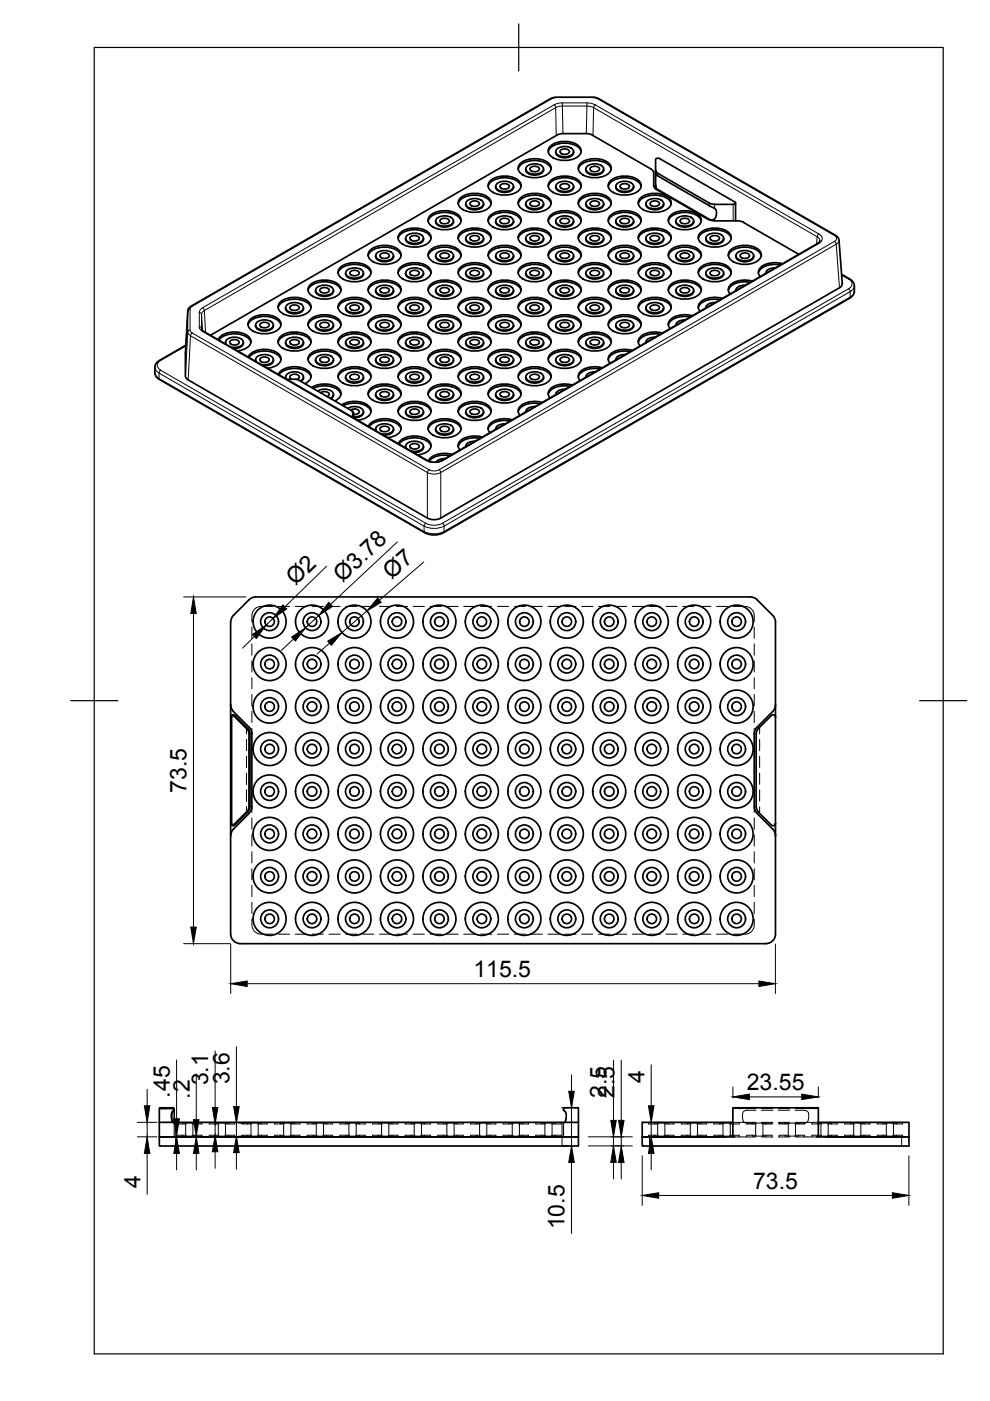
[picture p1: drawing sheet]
<svg xmlns="http://www.w3.org/2000/svg" width="210mm" height="297mm" viewBox="0 0 210 297" stroke-linecap="round" stroke-linejoin="round" font-family="sans-serif">
<defs><g id="words">
<g font-size="4.9">
<text x="62.7" y="124.3" transform="rotate(-44 62.7 124.3)">Ø2</text>
<text x="72.6" y="123.7" transform="rotate(-43 72.6 123.7)">Ø3.78</text>
<text x="83" y="123" transform="rotate(-41 83 123)">Ø7</text>
<text x="39.6" y="168.1" transform="rotate(-90 39.6 168.1)">73.5</text>
<text x="100.4" y="207.1">115.5</text>
<text x="36" y="232.7" transform="rotate(-90 36 232.7)">.45</text>
<text x="40.2" y="232.9" transform="rotate(-90 40.2 232.9)">.2</text>
<text x="44.2" y="230.1" transform="rotate(-90 44.2 230.1)">3.1</text>
<text x="48.7" y="229.9" transform="rotate(-90 48.7 229.9)">3.6</text>
<text x="128.6" y="232.8" transform="rotate(-90 128.6 232.8)">2.5</text>
<text x="130.3" y="232.8" transform="rotate(-90 130.3 232.8)">2.5</text>
<text x="136.7" y="229.6" transform="rotate(-90 136.7 229.6)">4</text>
<text x="158.3" y="231.1">23.55</text>
<text x="29.8" y="251.9" transform="rotate(-90 29.8 251.9)">4</text>
<text x="159.7" y="252">73.5</text>
<text x="119.7" y="260.7" transform="rotate(-90 119.7 260.7)">10.5</text>
</g>
</g></defs>
<!-- layer: Visible -->
<g fill="none" stroke="#000" stroke-width=".36">
<path d="M103.5 39.5a2.89 2.89 0 0 1 2.7-1.8 4.4 4.4 0 0 1 4.1 1.4l.2 .4M104 38.3a4.9 4.9 0 0 1 6.3 .4 1.45 1.45 0 0 1-.8 2.1 5.2 5.2 0 0 1-5.5-.4 1.35 1.35 0 0 1 0-2.1zM105.1 39.5a1.49 1.49 0 0 0 1.9 1.3 1.49 1.49 0 0 0 1.9-1.3M105.3 39a2.5 2.5 0 0 1 3.6 .3 1.54 1.54 0 0 1-1.9 1.3 1.54 1.54 0 0 1-1.9-1.3zM106.1 39.3a1.25 1.25 0 0 1 1.9 .2 1.16 1.16 0 0 1-2 0zM109.9 35.9a2.89 2.89 0 0 1 2.7-1.8 4.4 4.4 0 0 1 4.1 1.3l.1 .5M110.4 34.6a4.9 4.9 0 0 1 6.3 .4 1.45 1.45 0 0 1-.9 2.1 5.2 5.2 0 0 1-5.4-.4 1.35 1.35 0 0 1 0-2.1zM111.5 35.8a1.49 1.49 0 0 0 1.9 1.3 1.78 1.78 0 0 0 1.9-1.1l-.1-.2M111.7 35.3a2.5 2.5 0 0 1 3.5 .4 1.54 1.54 0 0 1-1.8 1.2 1.54 1.54 0 0 1-1.9-1.2zM112.4 35.6a1.25 1.25 0 0 1 2 .2 1.16 1.16 0 0 1-2 0zM116.2 39.5a2.89 2.89 0 0 1 2.8-1.8 4.4 4.4 0 0 1 4.1 1.4l.1 .4M116.2 32.2a2.89 2.89 0 0 1 2.8-1.8 4.4 4.4 0 0 1 4.1 1.3l.1 .5"/>
<path d="M116.7 38.3a4.9 4.9 0 0 1 6.3 .4 1.45 1.45 0 0 1-.8 2.1 5.2 5.2 0 0 1-5.5-.4 1.35 1.35 0 0 1 0-2.1zM116.7 30.9a4.9 4.9 0 0 1 6.3 .4 1.45 1.45 0 0 1-.8 2.1 5.2 5.2 0 0 1-5.5-.3 1.35 1.35 0 0 1 0-2.2zM117.8 39.5a1.49 1.49 0 0 0 1.9 1.3 1.78 1.78 0 0 0 1.9-1.1M117.8 32.2a1.49 1.49 0 0 0 1.9 1.3 1.78 1.78 0 0 0 1.9-1.1M118 39a2.5 2.5 0 0 1 3.6 .3 1.54 1.54 0 0 1-1.9 1.3 1.54 1.54 0 0 1-1.8-1.3zM118 31.7a2.5 2.5 0 0 1 3.6 .3 1.54 1.54 0 0 1-1.9 1.2 1.54 1.54 0 0 1-1.8-1.2zM118.1 28.7l-73.5 42.4M118.1 28.6l1.4-.3h5.1l1 .3M118.8 39.3a1.25 1.25 0 0 1 1.9 .2 1.16 1.16 0 0 1-2 0zM118.8 31.9a1.25 1.25 0 0 1 1.9 .2 1.16 1.16 0 0 1-2 0zM121.6 32.2v.2M121.6 39.5v.2"/>
<path d="M122.6 35.9a2.89 2.89 0 0 1 2.7-1.8 4.4 4.4 0 0 1 4.1 1.3l.2 .5M123.1 34.6a4.9 4.9 0 0 1 6.3 .4 1.45 1.45 0 0 1-.8 2.1 5.2 5.2 0 0 1-5.5-.4 1.35 1.35 0 0 1 0-2.1zM124.2 35.8a1.53 1.53 0 0 0 1.9 1.3 1.78 1.78 0 0 0 1.9-1.1M124.4 35.3a2.5 2.5 0 0 1 3.6 .4 1.54 1.54 0 0 1-1.9 1.2 1.54 1.54 0 0 1-1.9-1.2zM125.2 35.6a1.25 1.25 0 0 1 1.9 .2 1.16 1.16 0 0 1-2 0zM125.6 28.7l12.7 7.3 .3 .6v3l.6 .6 10.9 6.3 1.4 .3M128 35.8v.3M129 39.5a2.89 2.89 0 0 1 2.7-1.8 4.4 4.4 0 0 1 4.1 1.4l.1 .4M129.5 38.3a4.9 4.9 0 0 1 6.3 .4 1.45 1.45 0 0 1-.9 2.1 5.2 5.2 0 0 1-5.4-.4 1.35 1.35 0 0 1 0-2.1zM130.6 39.5a1.49 1.49 0 0 0 1.9 1.3 1.49 1.49 0 0 0 1.8-1.3M130.8 39a2.5 2.5 0 0 1 3.5 .3 1.54 1.54 0 0 1-1.8 1.3 1.54 1.54 0 0 1-1.9-1.3zM131.5 39.3a1.25 1.25 0 0 1 2 .2 1.16 1.16 0 0 1-2.1 0z"/>
<path d="M138.6 39.4l.4 .3M139 37l12.6 7.2 .3 .8-.1 1a.94 .94 0 0 1-1.4 .5l-10.9-6.3a2.25 2.25 0 0 1-.5-2.1zM139 36.1l.5 .6 10.9 6.4 1.1 .2M139 37v-3.2l.1-.2h.6l16.1 9.2 .1 .3-.4 .2M139 39.1v1M71.7 57.9a2.89 2.89 0 0 1 2.7-1.8 4.4 4.4 0 0 1 4.1 1.4l.2 .4M72.2 56.7a4.9 4.9 0 0 1 6.3 .4 1.45 1.45 0 0 1-.8 2 5.2 5.2 0 0 1-5.5-.3 1.35 1.35 0 0 1 0-2.1zM73.3 57.9a1.49 1.49 0 0 0 1.9 1.3 1.78 1.78 0 0 0 1.9-1.1l-.1-.2M73.5 57.4a2.5 2.5 0 0 1 3.5 .3 1.54 1.54 0 0 1-1.8 1.3 1.54 1.54 0 0 1-1.9-1.3zM74.2 57.7a1.25 1.25 0 0 1 2 .2 1.16 1.16 0 0 1-2 0zM78.1 54.2a2.89 2.89 0 0 1 2.7-1.8 4.4 4.4 0 0 1 4.1 1.4l.1 .4M78.6 53a4.9 4.9 0 0 1 6.3 .4 1.45 1.45 0 0 1-.9 2.1 5.2 5.2 0 0 1-5.4-.4 1.35 1.35 0 0 1 0-2.1z"/>
<path d="M79.6 54.2v.2M79.8 53.7a2.5 2.5 0 0 1 3.6 .3 1.54 1.54 0 0 1-1.9 1.3 1.54 1.54 0 0 1-1.8-1.3zM80.6 54a1.25 1.25 0 0 1 1.9 .2 1.16 1.16 0 0 1-2 0zM83.4 54.2a1.12 1.12 0 0 1-1.3 1.3 1.96 1.96 0 0 1-2.4-1.1M84.4 57.9a2.89 2.89 0 0 1 2.7-1.8 4.4 4.4 0 0 1 4.1 1.4l.2 .4M84.4 50.5a2.89 2.89 0 0 1 2.7-1.7 4.4 4.4 0 0 1 4.1 1.3l.2 .4M84.9 56.7a4.9 4.9 0 0 1 6.3 .4 1.45 1.45 0 0 1-.8 2 5.2 5.2 0 0 1-5.5-.3 1.35 1.35 0 0 1 0-2.1zM84.9 49.3a4.9 4.9 0 0 1 6.3 .4 1.45 1.45 0 0 1-.8 2.1 5.2 5.2 0 0 1-5.5-.4 1.35 1.35 0 0 1 0-2.1zM86 57.9a1.49 1.49 0 0 0 1.9 1.3 1.49 1.49 0 0 0 1.9-1.3M86 50.5a1.49 1.49 0 0 0 1.9 1.3 1.49 1.49 0 0 0 1.9-1.3M86.2 57.4a2.5 2.5 0 0 1 3.6 .3 1.54 1.54 0 0 1-1.9 1.3 1.54 1.54 0 0 1-1.9-1.3zM86.2 50a2.5 2.5 0 0 1 3.6 .4 1.54 1.54 0 0 1-1.9 1.2 1.54 1.54 0 0 1-1.9-1.2z"/>
<path d="M87 57.7a1.25 1.25 0 0 1 1.9 .2 1.16 1.16 0 0 1-2 0zM87 50.3a1.25 1.25 0 0 1 1.9 .2 1.16 1.16 0 0 1-2 0zM90.8 54.2a2.89 2.89 0 0 1 2.7-1.8 4.4 4.4 0 0 1 4.1 1.4l.2 .4M90.8 46.9a2.89 2.89 0 0 1 2.7-1.8 4.4 4.4 0 0 1 4.1 1.3l.2 .5M91.3 53a4.9 4.9 0 0 1 6.3 .4 1.45 1.45 0 0 1-.9 2.1 5.2 5.2 0 0 1-5.4-.4 1.35 1.35 0 0 1 0-2.1zM91.3 45.6a4.9 4.9 0 0 1 6.3 .4 1.45 1.45 0 0 1-.9 2.1 5.2 5.2 0 0 1-5.4-.3 1.35 1.35 0 0 1 0-2.2zM92.4 54.2a1.49 1.49 0 0 0 1.9 1.3 1.78 1.78 0 0 0 1.9-1.1l-.1-.2M92.4 46.9a1.49 1.49 0 0 0 1.9 1.2 1.78 1.78 0 0 0 1.9-1.1l-.1-.1M92.6 53.7a2.5 2.5 0 0 1 3.5 .3 1.54 1.54 0 0 1-1.8 1.3 1.54 1.54 0 0 1-1.9-1.3zM92.6 46.4a2.5 2.5 0 0 1 3.5 .3 1.54 1.54 0 0 1-1.8 1.2 1.54 1.54 0 0 1-1.9-1.2zM93.3 54a1.25 1.25 0 0 1 2 .2 1.16 1.16 0 0 1-2 0zM93.3 46.6a1.25 1.25 0 0 1 2 .3 1.16 1.16 0 0 1-2 0z"/>
<path d="M97.1 57.9a2.89 2.89 0 0 1 2.8-1.8 4.4 4.4 0 0 1 4.1 1.4l.1 .4M97.1 50.5a2.89 2.89 0 0 1 2.8-1.7 4.4 4.4 0 0 1 4.1 1.3l.1 .4M97.1 43.2a2.89 2.89 0 0 1 2.8-1.8 4.4 4.4 0 0 1 4.1 1.4l.1 .4M97.7 56.7a4.9 4.9 0 0 1 6.3 .4 1.45 1.45 0 0 1-.9 2 5.2 5.2 0 0 1-5.4-.3 1.35 1.35 0 0 1 0-2.1zM97.7 49.3a4.9 4.9 0 0 1 6.3 .4 1.45 1.45 0 0 1-.9 2.1 5.2 5.2 0 0 1-5.4-.4 1.35 1.35 0 0 1 0-2.1zM97.7 41.9a4.9 4.9 0 0 1 6.3 .5 1.45 1.45 0 0 1-.9 2 5.2 5.2 0 0 1-5.4-.3 1.35 1.35 0 0 1 0-2.2zM98.7 57.9a1.49 1.49 0 0 0 1.9 1.3 1.78 1.78 0 0 0 1.9-1.1v-.2M98.7 50.5a1.49 1.49 0 0 0 1.9 1.3 1.78 1.78 0 0 0 1.9-1.1v-.2M98.7 43.2a1.49 1.49 0 0 0 1.9 1.3 1.78 1.78 0 0 0 1.9-1.1v-.2M98.9 57.4a2.5 2.5 0 0 1 3.6 .3 1.54 1.54 0 0 1-1.9 1.3 1.54 1.54 0 0 1-1.8-1.3zM98.9 50a2.5 2.5 0 0 1 3.6 .4 1.54 1.54 0 0 1-1.9 1.2 1.54 1.54 0 0 1-1.8-1.2zM98.9 42.7a2.5 2.5 0 0 1 3.6 .3 1.54 1.54 0 0 1-1.9 1.3 1.54 1.54 0 0 1-1.8-1.3z"/>
<path d="M99.7 57.7a1.25 1.25 0 0 1 1.9 .2 1.16 1.16 0 0 1-2 0zM99.7 50.3a1.25 1.25 0 0 1 1.9 .2 1.16 1.16 0 0 1-2 0zM99.7 43a1.25 1.25 0 0 1 1.9 .2 1.16 1.16 0 0 1-2 0zM103.5 54.2a2.89 2.89 0 0 1 2.7-1.8 4.4 4.4 0 0 1 4.1 1.4l.2 .4M103.5 46.9a2.89 2.89 0 0 1 2.7-1.8 4.4 4.4 0 0 1 4.1 1.3l.2 .5M104 53a4.9 4.9 0 0 1 6.3 .4 1.45 1.45 0 0 1-.8 2.1 5.2 5.2 0 0 1-5.5-.4 1.35 1.35 0 0 1 0-2.1zM104 45.6a4.9 4.9 0 0 1 6.3 .4 1.45 1.45 0 0 1-.8 2.1 5.2 5.2 0 0 1-5.5-.3 1.35 1.35 0 0 1 0-2.2zM105.1 54.2a1.49 1.49 0 0 0 1.9 1.3 1.49 1.49 0 0 0 1.9-1.3M105.1 46.9a1.49 1.49 0 0 0 1.9 1.2 1.49 1.49 0 0 0 1.9-1.2M105.3 53.7a2.5 2.5 0 0 1 3.6 .3 1.54 1.54 0 0 1-1.9 1.3 1.54 1.54 0 0 1-1.9-1.3zM105.3 46.4a2.5 2.5 0 0 1 3.6 .3 1.54 1.54 0 0 1-1.9 1.2 1.54 1.54 0 0 1-1.9-1.2zM106.1 54a1.25 1.25 0 0 1 1.9 .2 1.16 1.16 0 0 1-2 0z"/>
<path d="M106.1 46.6a1.25 1.25 0 0 1 1.9 .3 1.16 1.16 0 0 1-2 0zM109.9 57.9a2.89 2.89 0 0 1 2.7-1.8 4.4 4.4 0 0 1 4.1 1.4l.1 .4M109.9 50.5a2.89 2.89 0 0 1 2.7-1.7 4.4 4.4 0 0 1 4.1 1.3l.1 .4M109.9 43.2a2.89 2.89 0 0 1 2.7-1.8 4.4 4.4 0 0 1 4.1 1.4l.1 .4M110.4 56.7a4.9 4.9 0 0 1 6.3 .4 1.45 1.45 0 0 1-.9 2 5.2 5.2 0 0 1-5.4-.3 1.35 1.35 0 0 1 0-2.1zM110.4 49.3a4.9 4.9 0 0 1 6.3 .4 1.45 1.45 0 0 1-.9 2.1 5.2 5.2 0 0 1-5.4-.4 1.35 1.35 0 0 1 0-2.1zM110.4 41.9a4.9 4.9 0 0 1 6.3 .5 1.45 1.45 0 0 1-.9 2 5.2 5.2 0 0 1-5.4-.3 1.35 1.35 0 0 1 0-2.2zM111.5 57.9a1.49 1.49 0 0 0 1.9 1.3 1.78 1.78 0 0 0 1.9-1.1l-.1-.2M111.5 50.5a1.49 1.49 0 0 0 1.9 1.3 1.78 1.78 0 0 0 1.9-1.1l-.1-.2M111.5 43.2a1.49 1.49 0 0 0 1.9 1.3 1.78 1.78 0 0 0 1.9-1.1l-.1-.2M111.7 57.4a2.5 2.5 0 0 1 3.5 .3 1.54 1.54 0 0 1-1.8 1.3 1.54 1.54 0 0 1-1.9-1.3zM111.7 50a2.5 2.5 0 0 1 3.5 .4 1.54 1.54 0 0 1-1.8 1.2 1.54 1.54 0 0 1-1.9-1.2z"/>
<path d="M111.7 42.7a2.5 2.5 0 0 1 3.5 .3 1.54 1.54 0 0 1-1.8 1.3 1.54 1.54 0 0 1-1.9-1.3zM112.4 57.7a1.25 1.25 0 0 1 2 .2 1.16 1.16 0 0 1-2 0zM112.4 50.3a1.25 1.25 0 0 1 2 .2 1.16 1.16 0 0 1-2 0zM112.4 43a1.25 1.25 0 0 1 2 .2 1.16 1.16 0 0 1-2 0zM116.2 54.2a2.89 2.89 0 0 1 2.8-1.8 4.4 4.4 0 0 1 4.1 1.4l.1 .4M116.2 46.9a2.89 2.89 0 0 1 2.8-1.8 4.4 4.4 0 0 1 4.1 1.3l.1 .5M116.7 53a4.9 4.9 0 0 1 6.3 .4 1.45 1.45 0 0 1-.8 2.1 5.2 5.2 0 0 1-5.5-.4 1.35 1.35 0 0 1 0-2.1zM116.7 45.6a4.9 4.9 0 0 1 6.3 .4 1.45 1.45 0 0 1-.8 2.1 5.2 5.2 0 0 1-5.5-.3 1.35 1.35 0 0 1 0-2.2zM117.8 54.2a1.49 1.49 0 0 0 1.9 1.3 1.78 1.78 0 0 0 1.9-1.1M117.8 46.9a1.49 1.49 0 0 0 1.9 1.2 1.78 1.78 0 0 0 1.9-1.1M118 53.7a2.5 2.5 0 0 1 3.6 .3 1.54 1.54 0 0 1-1.9 1.3 1.54 1.54 0 0 1-1.8-1.3zM118 46.4a2.5 2.5 0 0 1 3.6 .3 1.54 1.54 0 0 1-1.9 1.2 1.54 1.54 0 0 1-1.8-1.2z"/>
<path d="M118.8 54a1.25 1.25 0 0 1 1.9 .2 1.16 1.16 0 0 1-2 0zM118.8 46.6a1.25 1.25 0 0 1 1.9 .3 1.16 1.16 0 0 1-2 0zM121.6 46.9v.2M121.6 54.2v.2M122.6 57.9a2.89 2.89 0 0 1 2.7-1.8 4.4 4.4 0 0 1 4.1 1.4l.2 .4M122.6 50.5a2.89 2.89 0 0 1 2.7-1.7 4.4 4.4 0 0 1 4.1 1.3l.2 .4M122.6 43.2a2.89 2.89 0 0 1 2.7-1.8 4.4 4.4 0 0 1 4.1 1.4l.2 .4M123.1 56.7a4.9 4.9 0 0 1 6.3 .4 1.45 1.45 0 0 1-.8 2 5.2 5.2 0 0 1-5.5-.3 1.35 1.35 0 0 1 0-2.1zM123.1 49.3a4.9 4.9 0 0 1 6.3 .4 1.45 1.45 0 0 1-.8 2.1 5.2 5.2 0 0 1-5.5-.4 1.35 1.35 0 0 1 0-2.1zM123.1 41.9a4.9 4.9 0 0 1 6.3 .5 1.45 1.45 0 0 1-.8 2 5.2 5.2 0 0 1-5.5-.3 1.35 1.35 0 0 1 0-2.2zM124.2 57.9a1.53 1.53 0 0 0 1.9 1.3 1.78 1.78 0 0 0 1.9-1.1M124.2 50.5a1.53 1.53 0 0 0 1.9 1.3 1.78 1.78 0 0 0 1.9-1.1"/>
<path d="M124.2 43.2a1.53 1.53 0 0 0 1.9 1.3 1.78 1.78 0 0 0 1.9-1.1M124.4 57.4a2.5 2.5 0 0 1 3.6 .3 1.54 1.54 0 0 1-1.9 1.3 1.54 1.54 0 0 1-1.9-1.3zM124.4 50a2.5 2.5 0 0 1 3.6 .4 1.54 1.54 0 0 1-1.9 1.2 1.54 1.54 0 0 1-1.9-1.2zM124.4 42.7a2.5 2.5 0 0 1 3.6 .3 1.54 1.54 0 0 1-1.9 1.3 1.54 1.54 0 0 1-1.9-1.3zM125.2 57.7a1.25 1.25 0 0 1 1.9 .2 1.16 1.16 0 0 1-2 0zM125.2 50.3a1.25 1.25 0 0 1 1.9 .2 1.16 1.16 0 0 1-2 0zM125.2 43a1.25 1.25 0 0 1 1.9 .2 1.16 1.16 0 0 1-2 0zM128 43.2v.2M128 50.5v.2M128 57.9v.2M129 54.2a2.89 2.89 0 0 1 2.7-1.8 4.4 4.4 0 0 1 4.1 1.4l.1 .4M129 46.9a2.89 2.89 0 0 1 2.7-1.8 4.4 4.4 0 0 1 4.1 1.3l.1 .5"/>
<path d="M129.5 53a4.9 4.9 0 0 1 6.3 .4 1.45 1.45 0 0 1-.9 2.1 5.2 5.2 0 0 1-5.4-.4 1.35 1.35 0 0 1 0-2.1zM129.5 45.6a4.9 4.9 0 0 1 6.3 .4 1.45 1.45 0 0 1-.9 2.1 5.2 5.2 0 0 1-5.4-.3 1.35 1.35 0 0 1 0-2.2zM130.6 54.2a1.49 1.49 0 0 0 1.9 1.3 1.49 1.49 0 0 0 1.8-1.3M130.6 46.9a1.49 1.49 0 0 0 1.9 1.2 1.49 1.49 0 0 0 1.8-1.2M130.8 53.7a2.5 2.5 0 0 1 3.5 .3 1.54 1.54 0 0 1-1.8 1.3 1.54 1.54 0 0 1-1.9-1.3zM130.8 46.4a2.5 2.5 0 0 1 3.5 .3 1.54 1.54 0 0 1-1.8 1.2 1.54 1.54 0 0 1-1.9-1.2zM131.5 54a1.25 1.25 0 0 1 2 .2 1.16 1.16 0 0 1-2.1 0zM131.5 46.6a1.25 1.25 0 0 1 2 .3 1.16 1.16 0 0 1-2.1 0zM135.3 57.9a2.89 2.89 0 0 1 2.8-1.8 4.4 4.4 0 0 1 4.1 1.4l.1 .4M135.3 50.5a2.89 2.89 0 0 1 2.8-1.7 4.4 4.4 0 0 1 4.1 1.3l.1 .4M135.3 43.2a2.89 2.89 0 0 1 2.8-1.8 4.4 4.4 0 0 1 4.1 1.4l.1 .4M135.8 56.7a4.9 4.9 0 0 1 6.3 .4 1.45 1.45 0 0 1-.8 2 5.2 5.2 0 0 1-5.5-.3 1.35 1.35 0 0 1 0-2.1z"/>
<path d="M135.8 49.3a4.9 4.9 0 0 1 6.3 .4 1.45 1.45 0 0 1-.8 2.1 5.2 5.2 0 0 1-5.5-.4 1.35 1.35 0 0 1 0-2.1zM135.8 41.9a4.9 4.9 0 0 1 6.3 .5 1.45 1.45 0 0 1-.8 2 5.2 5.2 0 0 1-5.5-.3 1.35 1.35 0 0 1 0-2.2zM136.9 57.9a1.49 1.49 0 0 0 1.9 1.3 1.78 1.78 0 0 0 1.9-1.1M136.9 50.5a1.49 1.49 0 0 0 1.9 1.3 1.78 1.78 0 0 0 1.9-1.1M136.9 43.2a1.49 1.49 0 0 0 1.9 1.3 1.78 1.78 0 0 0 1.9-1.1M137.1 57.4a2.5 2.5 0 0 1 3.6 .3 1.54 1.54 0 0 1-1.9 1.3 1.54 1.54 0 0 1-1.9-1.3zM137.1 50a2.5 2.5 0 0 1 3.6 .4 1.54 1.54 0 0 1-1.9 1.2 1.54 1.54 0 0 1-1.9-1.2zM137.1 42.7a2.5 2.5 0 0 1 3.6 .3 1.54 1.54 0 0 1-1.9 1.3 1.54 1.54 0 0 1-1.9-1.3zM137.9 57.7a1.25 1.25 0 0 1 1.9 .2 1.16 1.16 0 0 1-2 0zM137.9 50.3a1.25 1.25 0 0 1 1.9 .2 1.16 1.16 0 0 1-2 0zM137.9 43a1.25 1.25 0 0 1 1.9 .2 1.16 1.16 0 0 1-2 0zM140.7 43.2v.2"/>
<path d="M140.7 50.5v.2M140.7 57.9v.2M141.7 54.2a2.89 2.89 0 0 1 2.7-1.8 4.4 4.4 0 0 1 4.1 1.4l.2 .4M141.7 46.9a2.89 2.89 0 0 1 2.7-1.8 4.4 4.4 0 0 1 4.1 1.3l.2 .5M142.2 53a4.9 4.9 0 0 1 6.3 .4 1.45 1.45 0 0 1-.8 2.1 5.2 5.2 0 0 1-5.5-.4 1.35 1.35 0 0 1 0-2.1zM142.2 45.6a4.9 4.9 0 0 1 6.3 .4 1.45 1.45 0 0 1-.8 2.1 5.2 5.2 0 0 1-5.5-.3 1.35 1.35 0 0 1 0-2.2zM143.3 54.2a1.53 1.53 0 0 0 1.9 1.3 1.78 1.78 0 0 0 1.9-1.1v-.2M143.3 46.9a1.53 1.53 0 0 0 1.9 1.2 1.78 1.78 0 0 0 1.9-1.1v-.1M143.5 53.7a2.5 2.5 0 0 1 3.6 .3 1.54 1.54 0 0 1-1.9 1.3 1.54 1.54 0 0 1-1.9-1.3zM143.5 46.4a2.5 2.5 0 0 1 3.6 .3 1.54 1.54 0 0 1-1.9 1.2 1.54 1.54 0 0 1-1.9-1.2zM144.3 54a1.25 1.25 0 0 1 1.9 .2 1.16 1.16 0 0 1-2 0zM144.3 46.6a1.25 1.25 0 0 1 1.9 .3 1.16 1.16 0 0 1-2 0z"/>
<path d="M148.1 50.5a2.89 2.89 0 0 1 2.7-1.7 4.4 4.4 0 0 1 4.1 1.3l.1 .4M148.1 57.9a2.89 2.89 0 0 1 2.7-1.8 4.4 4.4 0 0 1 4.1 1.4l.1 .4M148.6 56.7a4.9 4.9 0 0 1 6.3 .4 1.45 1.45 0 0 1-.9 2 5.2 5.2 0 0 1-5.4-.3 1.35 1.35 0 0 1 0-2.1zM148.6 49.3a4.9 4.9 0 0 1 6.3 .4 1.45 1.45 0 0 1-.9 2.1 5.2 5.2 0 0 1-5.4-.4 1.35 1.35 0 0 1 0-2.1zM149.6 50.5a1.49 1.49 0 0 0 1.9 1.3 1.49 1.49 0 0 0 1.9-1.3M149.6 57.9a1.49 1.49 0 0 0 1.9 1.3 1.49 1.49 0 0 0 1.9-1.3M149.8 57.4a2.5 2.5 0 0 1 3.6 .3 1.54 1.54 0 0 1-1.9 1.3 1.54 1.54 0 0 1-1.8-1.3zM149.8 50a2.5 2.5 0 0 1 3.6 .4 1.54 1.54 0 0 1-1.9 1.2 1.54 1.54 0 0 1-1.8-1.2zM150.6 57.7a1.25 1.25 0 0 1 1.9 .2 1.16 1.16 0 0 1-2 0zM150.6 50.3a1.25 1.25 0 0 1 1.9 .2 1.16 1.16 0 0 1-2 0zM151.5 46.8h4.7M151.5 43.3h3.9"/>
<path d="M154.4 54.2a2.89 2.89 0 0 1 2.8-1.8 4.4 4.4 0 0 1 4.1 1.4l.1 .4M154.9 53a4.9 4.9 0 0 1 6.3 .4 1.45 1.45 0 0 1-.8 2.1 5.2 5.2 0 0 1-5.5-.4 1.35 1.35 0 0 1 0-2.1zM156 43v3.8M156 54.2a1.49 1.49 0 0 0 1.9 1.3 1.78 1.78 0 0 0 1.9-1.1v-.2M156.2 53.7a2.5 2.5 0 0 1 3.6 .3 1.54 1.54 0 0 1-1.9 1.3 1.54 1.54 0 0 1-1.9-1.3zM156.2 46.8l1.5 .3M157 54a1.25 1.25 0 0 1 1.9 .2 1.16 1.16 0 0 1-2 0zM157.6 47.2l11.8 6.7M159.1 59.9a4.4 4.4 0 0 0-4.6 1.3l-.1 .4M159.5 59.6a4.9 4.9 0 0 0-4.9 1.1 1.28 1.28 0 0 0 .2 1.6M162.4 57.9v.1M164.4 56.8a1.66 1.66 0 0 0-2 1.1"/>
<path d="M165.5 56.2a4.4 4.4 0 0 0-4.6 1.3l-.1 .4M165.9 55.9a4.9 4.9 0 0 0-4.9 1.1 1.28 1.28 0 0 0 .2 1.6M173.8 51.1l-.3 .4-79.8 46.1-.9 .3-1 .1-1-.3-47.6-27.4-.5-.6M178.4 58.2l2.2 1.2 .5 .9v1.7l-.2 .6-.7 .6-86.1 49.7-1.4 .5h-1.3l-1.3-.4-56.7-32.8-.4-.5-.2-.6v-1.3l.3-.8 .7-.6 5.6-3.2M40.1 65.3l76.7-44.4 1-.3h8l1.1 .3 50.7 29.4 .3 .6 .7 9.2-.4 .8-84.7 48.9a3.1 3.1 0 0 1-2.9 0l-51-29.4-.3-.7v-4.7l.5-9.2zM46.3 72a4.2 4.2 0 0 1 5-1.4 2.02 2.02 0 0 1 1.9 2.1 3 3 0 0 1-2.8 1.7M46.4 72.1a4.8 4.8 0 0 1 6.4-.2l.4 .7M47.8 72.6v.3M48 73a1.07 1.07 0 0 1 1.1-1.5 2.28 2.28 0 0 1 2.5 .8 1.28 1.28 0 0 1-1.6 1.4l-1-.1M48.8 72.4a1.25 1.25 0 0 1 1.9 .2 1.16 1.16 0 0 1-2 0zM51.6 72.6a1.44 1.44 0 0 1-1.7 1.3h-.4M52.6 68.9a2.89 2.89 0 0 1 2.7-1.8 4.4 4.4 0 0 1 4.1 1.4l.2 .4"/>
<path d="M52.6 75.7a4.2 4.2 0 0 1 5.1-1.4 2.02 2.02 0 0 1 1.8 2.1 3 3 0 0 1-2.7 1.7M52.8 75.8a4.8 4.8 0 0 1 6.4-.3l.4 .8M53.1 67.7a4.9 4.9 0 0 1 6.3 .4 1.45 1.45 0 0 1-.8 2.1 5.2 5.2 0 0 1-5.5-.4 1.35 1.35 0 0 1 0-2.1zM54.2 68.9a1.49 1.49 0 0 0 1.9 1.3 1.78 1.78 0 0 0 1.9-1.1M54.2 76.3v.2M54.2 76.5v.1M54.3 76.7a1.07 1.07 0 0 1 1.2-1.5 2.28 2.28 0 0 1 2.4 .8 1.28 1.28 0 0 1-1.5 1.3h-1M54.4 68.4a2.5 2.5 0 0 1 3.6 .3 1.54 1.54 0 0 1-1.9 1.3 1.54 1.54 0 0 1-1.9-1.3zM55.1 76a1.25 1.25 0 0 1 2 .3 1.16 1.16 0 0 1-2 0zM55.1 68.7a1.25 1.25 0 0 1 2 .2 1.16 1.16 0 0 1-2 0zM58 68.9v.2M58 76.3v.2"/>
<path d="M58 76.5a1.79 1.79 0 0 1-2.2 1M59 72.6a2.89 2.89 0 0 1 2.7-1.8 4.4 4.4 0 0 1 4.1 1.4l.1 .4M59 65.3a2.89 2.89 0 0 1 2.7-1.8 4.4 4.4 0 0 1 4.1 1.3l.1 .5M59 79.4a4.2 4.2 0 0 1 5-1.4 2.25 2.25 0 0 1 2 1.8 1.94 1.94 0 0 1-1.3 1.5M59.2 79.4a4.8 4.8 0 0 1 6.4-.2l.3 .7M59.5 71.3a4.9 4.9 0 0 1 6.3 .5 1.45 1.45 0 0 1-.9 2 5.2 5.2 0 0 1-5.4-.3 1.35 1.35 0 0 1 0-2.2zM59.5 64a4.9 4.9 0 0 1 6.3 .4 1.45 1.45 0 0 1-.9 2.1 5.2 5.2 0 0 1-5.4-.4 1.35 1.35 0 0 1 0-2.1zM60.5 79.9l.1 .4M60.5 72.6a1.53 1.53 0 0 0 2 1.3 1.78 1.78 0 0 0 1.8-1.1v-.2M60.5 65.2a1.53 1.53 0 0 0 2 1.3 1.78 1.78 0 0 0 1.8-1.1v-.2M60.8 72.1a2.5 2.5 0 0 1 3.5 .3 1.54 1.54 0 0 1-1.8 1.3 1.54 1.54 0 0 1-1.9-1.3zM60.8 64.7a2.5 2.5 0 0 1 3.5 .4 1.54 1.54 0 0 1-1.8 1.2 1.54 1.54 0 0 1-1.9-1.2z"/>
<path d="M61.5 72.4a1.25 1.25 0 0 1 2 .2 1.16 1.16 0 0 1-2.1 0zM61.5 65a1.25 1.25 0 0 1 2 .2 1.16 1.16 0 0 1-2.1 0zM64.3 79.9a.84 .84 0 0 1-.4 1M65.3 76.3a2.89 2.89 0 0 1 2.7-1.8 4.4 4.4 0 0 1 4.1 1.3l.2 .5M65.3 68.9a2.89 2.89 0 0 1 2.7-1.8 4.4 4.4 0 0 1 4.1 1.4l.2 .4M65.3 61.6a2.89 2.89 0 0 1 2.7-1.8 4.4 4.4 0 0 1 4.1 1.3l.2 .5M65.8 75a4.9 4.9 0 0 1 6.3 .4 1.45 1.45 0 0 1-.8 2.1 5.2 5.2 0 0 1-5.5-.3 1.35 1.35 0 0 1 0-2.2zM65.8 67.7a4.9 4.9 0 0 1 6.3 .4 1.45 1.45 0 0 1-.8 2.1 5.2 5.2 0 0 1-5.5-.4 1.35 1.35 0 0 1 0-2.1zM65.8 60.3a4.9 4.9 0 0 1 6.3 .4 1.45 1.45 0 0 1-.8 2.1 5.2 5.2 0 0 1-5.5-.3 1.35 1.35 0 0 1 0-2.2zM66.9 68.9a1.49 1.49 0 0 0 1.9 1.3 1.49 1.49 0 0 0 1.9-1.3M66.9 61.6a1.49 1.49 0 0 0 1.9 1.3 1.49 1.49 0 0 0 1.9-1.3M66.9 76.3v.2"/>
<path d="M66.9 76.5a1.96 1.96 0 0 0 2.5 1 1.36 1.36 0 0 0 1.3-1M67.1 75.8a2.5 2.5 0 0 1 3.6 .3 1.54 1.54 0 0 1-1.9 1.3 1.54 1.54 0 0 1-1.9-1.3zM67.1 68.4a2.5 2.5 0 0 1 3.6 .3 1.54 1.54 0 0 1-1.9 1.3 1.54 1.54 0 0 1-1.9-1.3zM67.1 61.1a2.5 2.5 0 0 1 3.6 .3 1.54 1.54 0 0 1-1.9 1.2 1.54 1.54 0 0 1-1.9-1.2zM67.9 76a1.25 1.25 0 0 1 1.9 .3 1.16 1.16 0 0 1-2 0zM67.9 68.7a1.25 1.25 0 0 1 1.9 .2 1.16 1.16 0 0 1-2 0zM67.9 61.3a1.25 1.25 0 0 1 1.9 .2 1.16 1.16 0 0 1-2 0zM70.7 76.3v.2M71.7 79.9a2.89 2.89 0 0 1 2.7-1.7 4.4 4.4 0 0 1 4.1 1.3l.2 .4M71.7 72.6a2.89 2.89 0 0 1 2.7-1.8 4.4 4.4 0 0 1 4.1 1.4l.2 .4M71.7 65.3a2.89 2.89 0 0 1 2.7-1.8 4.4 4.4 0 0 1 4.1 1.3l.2 .5M72.2 78.7a4.9 4.9 0 0 1 6.3 .4 1.45 1.45 0 0 1-.8 2.1 5.2 5.2 0 0 1-5.5-.4 1.35 1.35 0 0 1 0-2.1z"/>
<path d="M72.2 71.3a4.9 4.9 0 0 1 6.3 .5 1.45 1.45 0 0 1-.8 2 5.2 5.2 0 0 1-5.5-.3 1.35 1.35 0 0 1 0-2.2zM72.2 64a4.9 4.9 0 0 1 6.3 .4 1.45 1.45 0 0 1-.8 2.1 5.2 5.2 0 0 1-5.5-.4 1.35 1.35 0 0 1 0-2.1zM73.3 79.9a1.49 1.49 0 0 0 1.9 1.3 1.78 1.78 0 0 0 1.9-1.1l-.1-.2M73.3 72.6a1.49 1.49 0 0 0 1.9 1.3 1.78 1.78 0 0 0 1.9-1.1l-.1-.2M73.3 65.2a1.49 1.49 0 0 0 1.9 1.3 1.78 1.78 0 0 0 1.9-1.1l-.1-.2M73.5 79.4a2.5 2.5 0 0 1 3.5 .4 1.54 1.54 0 0 1-1.8 1.2 1.54 1.54 0 0 1-1.9-1.2zM73.5 72.1a2.5 2.5 0 0 1 3.5 .3 1.54 1.54 0 0 1-1.8 1.3 1.54 1.54 0 0 1-1.9-1.3zM73.5 64.7a2.5 2.5 0 0 1 3.5 .4 1.54 1.54 0 0 1-1.8 1.2 1.54 1.54 0 0 1-1.9-1.2zM74.2 79.7a1.25 1.25 0 0 1 2 .2 1.16 1.16 0 0 1-2 0zM74.2 72.4a1.25 1.25 0 0 1 2 .2 1.16 1.16 0 0 1-2 0zM74.2 65a1.25 1.25 0 0 1 2 .2 1.16 1.16 0 0 1-2 0zM78.1 76.3a2.89 2.89 0 0 1 2.7-1.8 4.4 4.4 0 0 1 4.1 1.3l.1 .5"/>
<path d="M78.1 68.9a2.89 2.89 0 0 1 2.7-1.8 4.4 4.4 0 0 1 4.1 1.4l.1 .4M78.1 61.6a2.89 2.89 0 0 1 2.7-1.8 4.4 4.4 0 0 1 4.1 1.3l.1 .5M78.6 75a4.9 4.9 0 0 1 6.3 .4 1.45 1.45 0 0 1-.9 2.1 5.2 5.2 0 0 1-5.4-.3 1.35 1.35 0 0 1 0-2.2zM78.6 67.7a4.9 4.9 0 0 1 6.3 .4 1.45 1.45 0 0 1-.9 2.1 5.2 5.2 0 0 1-5.4-.4 1.35 1.35 0 0 1 0-2.1zM78.6 60.3a4.9 4.9 0 0 1 6.3 .4 1.45 1.45 0 0 1-.9 2.1 5.2 5.2 0 0 1-5.4-.3 1.35 1.35 0 0 1 0-2.2zM79.6 61.6v.2M79.6 68.9v.2M79.6 76.3v.2M79.7 76.5a1.96 1.96 0 0 0 2.4 1 1.36 1.36 0 0 0 1.3-1M79.8 75.8a2.5 2.5 0 0 1 3.6 .3 1.54 1.54 0 0 1-1.9 1.3 1.54 1.54 0 0 1-1.8-1.3zM79.8 68.4a2.5 2.5 0 0 1 3.6 .3 1.54 1.54 0 0 1-1.9 1.3 1.54 1.54 0 0 1-1.8-1.3zM79.8 61.1a2.5 2.5 0 0 1 3.6 .3 1.54 1.54 0 0 1-1.9 1.2 1.54 1.54 0 0 1-1.8-1.2z"/>
<path d="M80.6 76a1.25 1.25 0 0 1 1.9 .3 1.16 1.16 0 0 1-2 0zM80.6 68.7a1.25 1.25 0 0 1 1.9 .2 1.16 1.16 0 0 1-2 0zM80.6 61.3a1.25 1.25 0 0 1 1.9 .2 1.16 1.16 0 0 1-2 0zM83.4 68.9a1.12 1.12 0 0 1-1.3 1.2 1.96 1.96 0 0 1-2.4-1M83.4 61.6a1.12 1.12 0 0 1-1.3 1.2 1.96 1.96 0 0 1-2.4-1M83.4 76.3v.2M84.4 79.9a2.89 2.89 0 0 1 2.7-1.7 4.4 4.4 0 0 1 4.1 1.3l.2 .4M84.4 72.6a2.89 2.89 0 0 1 2.7-1.8 4.4 4.4 0 0 1 4.1 1.4l.2 .4M84.4 65.3a2.89 2.89 0 0 1 2.7-1.8 4.4 4.4 0 0 1 4.1 1.3l.2 .5M84.9 78.7a4.9 4.9 0 0 1 6.3 .4 1.45 1.45 0 0 1-.8 2.1 5.2 5.2 0 0 1-5.5-.4 1.35 1.35 0 0 1 0-2.1zM84.9 71.3a4.9 4.9 0 0 1 6.3 .5 1.45 1.45 0 0 1-.8 2 5.2 5.2 0 0 1-5.5-.3 1.35 1.35 0 0 1 0-2.2zM84.9 64a4.9 4.9 0 0 1 6.3 .4 1.45 1.45 0 0 1-.8 2.1 5.2 5.2 0 0 1-5.5-.4 1.35 1.35 0 0 1 0-2.1z"/>
<path d="M86 79.9a1.49 1.49 0 0 0 1.9 1.3 1.49 1.49 0 0 0 1.9-1.3M86 72.6a1.49 1.49 0 0 0 1.9 1.3 1.49 1.49 0 0 0 1.9-1.3M86 65.2a1.49 1.49 0 0 0 1.9 1.3 1.49 1.49 0 0 0 1.9-1.3M86.2 79.4a2.5 2.5 0 0 1 3.6 .4 1.54 1.54 0 0 1-1.9 1.2 1.54 1.54 0 0 1-1.9-1.2zM86.2 72.1a2.5 2.5 0 0 1 3.6 .3 1.54 1.54 0 0 1-1.9 1.3 1.54 1.54 0 0 1-1.9-1.3zM86.2 64.7a2.5 2.5 0 0 1 3.6 .4 1.54 1.54 0 0 1-1.9 1.2 1.54 1.54 0 0 1-1.9-1.2zM87 79.7a1.25 1.25 0 0 1 1.9 .2 1.16 1.16 0 0 1-2 0zM87 72.4a1.25 1.25 0 0 1 1.9 .2 1.16 1.16 0 0 1-2 0zM87 65a1.25 1.25 0 0 1 1.9 .2 1.16 1.16 0 0 1-2 0zM90.8 76.3a2.89 2.89 0 0 1 2.7-1.8 4.4 4.4 0 0 1 4.1 1.3l.2 .5M90.8 68.9a2.89 2.89 0 0 1 2.7-1.8 4.4 4.4 0 0 1 4.1 1.4l.2 .4M90.8 61.6a2.89 2.89 0 0 1 2.7-1.8 4.4 4.4 0 0 1 4.1 1.3l.2 .5"/>
<path d="M91.3 75a4.9 4.9 0 0 1 6.3 .4 1.45 1.45 0 0 1-.9 2.1 5.2 5.2 0 0 1-5.4-.3 1.35 1.35 0 0 1 0-2.2zM91.3 67.7a4.9 4.9 0 0 1 6.3 .4 1.45 1.45 0 0 1-.9 2.1 5.2 5.2 0 0 1-5.4-.4 1.35 1.35 0 0 1 0-2.1zM91.3 60.3a4.9 4.9 0 0 1 6.3 .4 1.45 1.45 0 0 1-.9 2.1 5.2 5.2 0 0 1-5.4-.3 1.35 1.35 0 0 1 0-2.2zM92.4 76.5a1.96 1.96 0 0 0 2.5 1 1.36 1.36 0 0 0 1.3-1M92.4 68.9a1.49 1.49 0 0 0 1.9 1.3 1.78 1.78 0 0 0 1.9-1.1l-.1-.2M92.4 61.6a1.49 1.49 0 0 0 1.9 1.3 1.78 1.78 0 0 0 1.9-1.1l-.1-.2M92.4 76.3v.2M92.6 75.8a2.5 2.5 0 0 1 3.5 .3 1.54 1.54 0 0 1-1.8 1.3 1.54 1.54 0 0 1-1.9-1.3zM92.6 68.4a2.5 2.5 0 0 1 3.5 .3 1.54 1.54 0 0 1-1.8 1.3 1.54 1.54 0 0 1-1.9-1.3zM92.6 61.1a2.5 2.5 0 0 1 3.5 .3 1.54 1.54 0 0 1-1.8 1.2 1.54 1.54 0 0 1-1.9-1.2zM93.3 76a1.25 1.25 0 0 1 2 .3 1.16 1.16 0 0 1-2 0zM93.3 68.7a1.25 1.25 0 0 1 2 .2 1.16 1.16 0 0 1-2 0z"/>
<path d="M93.3 61.3a1.25 1.25 0 0 1 2 .2 1.16 1.16 0 0 1-2 0zM96.1 76.3v.2M97.1 79.9a2.89 2.89 0 0 1 2.8-1.7 4.4 4.4 0 0 1 4.1 1.3l.1 .4M97.1 72.6a2.89 2.89 0 0 1 2.8-1.8 4.4 4.4 0 0 1 4.1 1.4l.1 .4M97.1 65.3a2.89 2.89 0 0 1 2.8-1.8 4.4 4.4 0 0 1 4.1 1.3l.1 .5M97.7 78.7a4.9 4.9 0 0 1 6.3 .4 1.45 1.45 0 0 1-.9 2.1 5.2 5.2 0 0 1-5.4-.4 1.35 1.35 0 0 1 0-2.1zM97.7 71.3a4.9 4.9 0 0 1 6.3 .5 1.45 1.45 0 0 1-.9 2 5.2 5.2 0 0 1-5.4-.3 1.35 1.35 0 0 1 0-2.2zM97.7 64a4.9 4.9 0 0 1 6.3 .4 1.45 1.45 0 0 1-.9 2.1 5.2 5.2 0 0 1-5.4-.4 1.35 1.35 0 0 1 0-2.1zM98.7 79.9a1.49 1.49 0 0 0 1.9 1.3 1.78 1.78 0 0 0 1.9-1.1v-.2M98.7 72.6a1.49 1.49 0 0 0 1.9 1.3 1.78 1.78 0 0 0 1.9-1.1v-.2M98.7 65.2a1.49 1.49 0 0 0 1.9 1.3 1.78 1.78 0 0 0 1.9-1.1v-.2M98.9 79.4a2.5 2.5 0 0 1 3.6 .4 1.54 1.54 0 0 1-1.9 1.2 1.54 1.54 0 0 1-1.8-1.2z"/>
<path d="M98.9 72.1a2.5 2.5 0 0 1 3.6 .3 1.54 1.54 0 0 1-1.9 1.3 1.54 1.54 0 0 1-1.8-1.3zM98.9 64.7a2.5 2.5 0 0 1 3.6 .4 1.54 1.54 0 0 1-1.9 1.2 1.54 1.54 0 0 1-1.8-1.2zM99.7 79.7a1.25 1.25 0 0 1 1.9 .2 1.16 1.16 0 0 1-2 0zM99.7 72.4a1.25 1.25 0 0 1 1.9 .2 1.16 1.16 0 0 1-2 0zM99.7 65a1.25 1.25 0 0 1 1.9 .2 1.16 1.16 0 0 1-2 0zM103.5 76.3a2.89 2.89 0 0 1 2.7-1.8 4.4 4.4 0 0 1 4.1 1.3l.2 .5M103.5 68.9a2.89 2.89 0 0 1 2.7-1.8 4.4 4.4 0 0 1 4.1 1.4l.2 .4M103.5 61.6a2.89 2.89 0 0 1 2.7-1.8 4.4 4.4 0 0 1 4.1 1.3l.2 .5M104 75a4.9 4.9 0 0 1 6.3 .4 1.45 1.45 0 0 1-.8 2.1 5.2 5.2 0 0 1-5.5-.3 1.35 1.35 0 0 1 0-2.2zM104 67.7a4.9 4.9 0 0 1 6.3 .4 1.45 1.45 0 0 1-.8 2.1 5.2 5.2 0 0 1-5.5-.4 1.35 1.35 0 0 1 0-2.1zM104 60.3a4.9 4.9 0 0 1 6.3 .4 1.45 1.45 0 0 1-.8 2.1 5.2 5.2 0 0 1-5.5-.3 1.35 1.35 0 0 1 0-2.2zM105.1 76.5a1.96 1.96 0 0 0 2.5 1 1.36 1.36 0 0 0 1.3-1"/>
<path d="M105.1 68.9a1.49 1.49 0 0 0 1.9 1.3 1.49 1.49 0 0 0 1.9-1.3M105.1 61.6a1.49 1.49 0 0 0 1.9 1.3 1.49 1.49 0 0 0 1.9-1.3M105.1 76.3v.2M105.3 75.8a2.5 2.5 0 0 1 3.6 .3 1.54 1.54 0 0 1-1.9 1.3 1.54 1.54 0 0 1-1.9-1.3zM105.3 68.4a2.5 2.5 0 0 1 3.6 .3 1.54 1.54 0 0 1-1.9 1.3 1.54 1.54 0 0 1-1.9-1.3zM105.3 61.1a2.5 2.5 0 0 1 3.6 .3 1.54 1.54 0 0 1-1.9 1.2 1.54 1.54 0 0 1-1.9-1.2zM106.1 76a1.25 1.25 0 0 1 1.9 .3 1.16 1.16 0 0 1-2 0zM106.1 68.7a1.25 1.25 0 0 1 1.9 .2 1.16 1.16 0 0 1-2 0zM106.1 61.3a1.25 1.25 0 0 1 1.9 .2 1.16 1.16 0 0 1-2 0zM108.9 76.3v.2M109.9 72.6a2.89 2.89 0 0 1 2.7-1.8 4.4 4.4 0 0 1 4.1 1.4l.1 .4M109.9 65.3a2.89 2.89 0 0 1 2.7-1.8 4.4 4.4 0 0 1 4.1 1.3l.1 .5"/>
<path d="M109.9 79.9a2.89 2.89 0 0 1 2.7-1.7 4.4 4.4 0 0 1 4.1 1.3l.1 .4M110.4 78.7a4.9 4.9 0 0 1 6.3 .4 1.45 1.45 0 0 1-.9 2.1 5.2 5.2 0 0 1-5.4-.4 1.35 1.35 0 0 1 0-2.1zM110.4 71.3a4.9 4.9 0 0 1 6.3 .5 1.45 1.45 0 0 1-.9 2 5.2 5.2 0 0 1-5.4-.3 1.35 1.35 0 0 1 0-2.2zM110.4 64a4.9 4.9 0 0 1 6.3 .4 1.45 1.45 0 0 1-.9 2.1 5.2 5.2 0 0 1-5.4-.4 1.35 1.35 0 0 1 0-2.1zM111.5 72.6a1.49 1.49 0 0 0 1.9 1.3 1.78 1.78 0 0 0 1.9-1.1l-.1-.2M111.5 65.2a1.49 1.49 0 0 0 1.9 1.3 1.78 1.78 0 0 0 1.9-1.1l-.1-.2M111.5 79.9a1.49 1.49 0 0 0 1.9 1.3 1.78 1.78 0 0 0 1.9-1.1l-.1-.2M111.7 79.4a2.5 2.5 0 0 1 3.5 .4 1.54 1.54 0 0 1-1.8 1.2 1.54 1.54 0 0 1-1.9-1.2zM111.7 72.1a2.5 2.5 0 0 1 3.5 .3 1.54 1.54 0 0 1-1.8 1.3 1.54 1.54 0 0 1-1.9-1.3zM111.7 64.7a2.5 2.5 0 0 1 3.5 .4 1.54 1.54 0 0 1-1.8 1.2 1.54 1.54 0 0 1-1.9-1.2zM112.4 79.7a1.25 1.25 0 0 1 2 .2 1.16 1.16 0 0 1-2 0zM112.4 72.4a1.25 1.25 0 0 1 2 .2 1.16 1.16 0 0 1-2 0z"/>
<path d="M112.4 65a1.25 1.25 0 0 1 2 .2 1.16 1.16 0 0 1-2 0zM116.2 68.9a2.89 2.89 0 0 1 2.8-1.8 4.4 4.4 0 0 1 4.1 1.4l.1 .4M116.2 61.6a2.89 2.89 0 0 1 2.8-1.8 4.4 4.4 0 0 1 4.1 1.3l.1 .5M116.2 76.3a2.89 2.89 0 0 1 2.8-1.8 4.4 4.4 0 0 1 4.1 1.3l.1 .5M116.7 75a4.9 4.9 0 0 1 6.3 .4 1.45 1.45 0 0 1-.8 2.1 5.2 5.2 0 0 1-5.5-.3 1.35 1.35 0 0 1 0-2.2zM116.7 67.7a4.9 4.9 0 0 1 6.3 .4 1.45 1.45 0 0 1-.8 2.1 5.2 5.2 0 0 1-5.5-.4 1.35 1.35 0 0 1 0-2.1zM116.7 60.3a4.9 4.9 0 0 1 6.3 .4 1.45 1.45 0 0 1-.8 2.1 5.2 5.2 0 0 1-5.5-.3 1.35 1.35 0 0 1 0-2.2zM117.8 76.5a1.96 1.96 0 0 0 2.5 1 1.36 1.36 0 0 0 1.3-1M117.8 68.9a1.49 1.49 0 0 0 1.9 1.3 1.78 1.78 0 0 0 1.9-1.1M117.8 61.6a1.49 1.49 0 0 0 1.9 1.3 1.78 1.78 0 0 0 1.9-1.1M117.8 76.3v.2M118 75.8a2.5 2.5 0 0 1 3.6 .3 1.54 1.54 0 0 1-1.9 1.3 1.54 1.54 0 0 1-1.8-1.3z"/>
<path d="M118 68.4a2.5 2.5 0 0 1 3.6 .3 1.54 1.54 0 0 1-1.9 1.3 1.54 1.54 0 0 1-1.8-1.3zM118 61.1a2.5 2.5 0 0 1 3.6 .3 1.54 1.54 0 0 1-1.9 1.2 1.54 1.54 0 0 1-1.8-1.2zM118.8 76a1.25 1.25 0 0 1 1.9 .3 1.16 1.16 0 0 1-2 0zM118.8 68.7a1.25 1.25 0 0 1 1.9 .2 1.16 1.16 0 0 1-2 0zM118.8 61.3a1.25 1.25 0 0 1 1.9 .2 1.16 1.16 0 0 1-2 0zM121.6 61.6v.2M121.6 68.9v.2M121.6 76.3v.2M122.6 65.3a2.89 2.89 0 0 1 2.7-1.8 4.4 4.4 0 0 1 4.1 1.3l.2 .5M122.6 72.6a2.89 2.89 0 0 1 2.7-1.8 4.4 4.4 0 0 1 4.1 1.4l.2 .4M123.1 71.3a4.9 4.9 0 0 1 6.3 .5 1.45 1.45 0 0 1-.8 2 5.2 5.2 0 0 1-5.5-.3 1.35 1.35 0 0 1 0-2.2zM123.1 64a4.9 4.9 0 0 1 6.3 .4 1.45 1.45 0 0 1-.8 2.1 5.2 5.2 0 0 1-5.5-.4 1.35 1.35 0 0 1 0-2.1z"/>
<path d="M124.2 65.2a1.53 1.53 0 0 0 1.9 1.3 1.78 1.78 0 0 0 1.9-1.1M124.2 72.6a1.53 1.53 0 0 0 1.9 1.3 1.78 1.78 0 0 0 1.9-1.1M124.4 72.1a2.5 2.5 0 0 1 3.6 .3 1.54 1.54 0 0 1-1.9 1.3 1.54 1.54 0 0 1-1.9-1.3zM124.4 64.7a2.5 2.5 0 0 1 3.6 .4 1.54 1.54 0 0 1-1.9 1.2 1.54 1.54 0 0 1-1.9-1.2zM125.2 72.4a1.25 1.25 0 0 1 1.9 .2 1.16 1.16 0 0 1-2 0zM125.2 65a1.25 1.25 0 0 1 1.9 .2 1.16 1.16 0 0 1-2 0zM126.2 78.8a1.66 1.66 0 0 0-2 1.2v-.1M127.3 78.2a4.4 4.4 0 0 0-4.6 1.4l-.1 .3M127.7 78a4.9 4.9 0 0 0-4.9 1.1 1.28 1.28 0 0 0 .2 1.6M128 65.2v.3M128 72.6v.2M129 61.6a2.89 2.89 0 0 1 2.7-1.8 4.4 4.4 0 0 1 4.1 1.3l.1 .5"/>
<path d="M129 68.9a2.89 2.89 0 0 1 2.7-1.8 4.4 4.4 0 0 1 4.1 1.4l.1 .4M129.5 67.7a4.9 4.9 0 0 1 6.3 .4 1.45 1.45 0 0 1-.9 2.1 5.2 5.2 0 0 1-5.4-.4 1.35 1.35 0 0 1 0-2.1zM129.5 60.3a4.9 4.9 0 0 1 6.3 .4 1.45 1.45 0 0 1-.9 2.1 5.2 5.2 0 0 1-5.4-.3 1.35 1.35 0 0 1 0-2.2zM130.6 61.6a1.49 1.49 0 0 0 1.9 1.3 1.49 1.49 0 0 0 1.8-1.3M130.6 68.9a1.49 1.49 0 0 0 1.9 1.3 1.49 1.49 0 0 0 1.8-1.3M130.8 68.4a2.5 2.5 0 0 1 3.5 .3 1.54 1.54 0 0 1-1.8 1.3 1.54 1.54 0 0 1-1.9-1.3zM130.8 61.1a2.5 2.5 0 0 1 3.5 .3 1.54 1.54 0 0 1-1.8 1.2 1.54 1.54 0 0 1-1.9-1.2zM131.5 68.7a1.25 1.25 0 0 1 2 .2 1.16 1.16 0 0 1-2.1 0zM131.5 61.3a1.25 1.25 0 0 1 2 .2 1.16 1.16 0 0 1-2.1 0zM132.6 75.2a1.66 1.66 0 0 0-2 1.1M133.6 74.5a4.4 4.4 0 0 0-4.5 1.4l-.1 .4M134.1 74.3a4.9 4.9 0 0 0-4.9 1.1 1.28 1.28 0 0 0 .1 1.6"/>
<path d="M135.3 65.3a2.89 2.89 0 0 1 2.8-1.8 4.4 4.4 0 0 1 4.1 1.3l.1 .5M135.8 64a4.9 4.9 0 0 1 6.3 .4 1.45 1.45 0 0 1-.8 2.1 5.2 5.2 0 0 1-5.5-.4 1.35 1.35 0 0 1 0-2.1zM136.9 65.2a1.49 1.49 0 0 0 1.9 1.3 1.78 1.78 0 0 0 1.9-1.1M136.9 72.6v.1M137.1 64.7a2.5 2.5 0 0 1 3.6 .4 1.54 1.54 0 0 1-1.9 1.2 1.54 1.54 0 0 1-1.9-1.2zM137.9 65a1.25 1.25 0 0 1 1.9 .2 1.16 1.16 0 0 1-2 0zM138.9 71.5a1.66 1.66 0 0 0-2 1.1M140 70.9a4.4 4.4 0 0 0-4.6 1.3l-.1 .4M140.4 70.6a4.9 4.9 0 0 0-4.9 1.1 1.28 1.28 0 0 0 .2 1.6M140.7 65.2v.3M141.7 61.6a2.89 2.89 0 0 1 2.7-1.8 4.4 4.4 0 0 1 4.1 1.3l.2 .5M142.2 60.3a4.9 4.9 0 0 1 6.3 .4 1.45 1.45 0 0 1-.8 2.1 5.2 5.2 0 0 1-5.5-.3 1.35 1.35 0 0 1 0-2.2z"/>
<path d="M143.3 61.6a1.53 1.53 0 0 0 1.9 1.3 1.78 1.78 0 0 0 1.9-1.1v-.2M143.3 68.9v.1M143.5 61.1a2.5 2.5 0 0 1 3.6 .3 1.54 1.54 0 0 1-1.9 1.2 1.54 1.54 0 0 1-1.9-1.2zM144.3 61.3a1.25 1.25 0 0 1 1.9 .2 1.16 1.16 0 0 1-2 0zM145.3 67.8a1.66 1.66 0 0 0-2 1.2M146.4 67.2a4.4 4.4 0 0 0-4.6 1.4l-.1 .3M146.8 67a4.9 4.9 0 0 0-4.9 1 1.28 1.28 0 0 0 .2 1.7M151.6 64.1a1.66 1.66 0 0 0-1.9 1.2l-.1-.1M152.7 63.5a4.4 4.4 0 0 0-4.5 1.4l-.1 .4M153.2 63.3a4.9 4.9 0 0 0-4.9 1 1.28 1.28 0 0 0 .1 1.7M156 61.6h.1M158 60.5a1.66 1.66 0 0 0-2 1.1"/>
<path d="M60.7 80.3a.92 .92 0 0 1 .9-1.3 2.5 2.5 0 0 1 2.7 .6 .85 .85 0 0 1-.6 1.2M60.8 80.4h1.7M61.9 80.4l-.3-.2a.69 .69 0 0 1 .2-.7 .69 .69 0 0 1 .7-.2l.3 .1a.55 .55 0 0 1 .6 .8l-.5 .2M62.5 80.4l1 .2M63.4 80.7l11.4 6.5 .2 .5M66.1 82.2a5.1 5.1 0 0 1 5.9 .4 1.52 1.52 0 0 1-1 2.4M66.4 82.3a5.1 5.1 0 0 1 5.5 .6l.4 .7M67.4 82.9a2.62 2.62 0 0 1 3.2 .5 .87 .87 0 0 1-.6 1M68 83.3l.7-.3a.89 .89 0 0 1 1.1 .7l-.4 .4M70.7 83.6a.9 .9 0 0 1-.5 .9M72.5 85.8a5.2 5.2 0 0 1 5.7 .3 1.42 1.42 0 0 1-.4 2.4l-1.9 .6M72.8 86a5.1 5.1 0 0 1 5.5 .6l.4 .7"/>
<path d="M73.7 86.6a2.56 2.56 0 0 1 3.3 .4 1.26 1.26 0 0 1-1.5 1.4h-.5M75 87.7v.9M75 87.9h.3a.66 .66 0 0 0 .8-.8l-.8-.4-.9 .2 .4 .4v1.2M77 87.3v.2M77.1 87.5a1.77 1.77 0 0 1-2.1 1.1M78.1 83.6a2.89 2.89 0 0 1 2.7-1.8 4.4 4.4 0 0 1 4.1 1.4l.1 .4M78.1 90.4a4.2 4.2 0 0 1 5.1-1.4 2.02 2.02 0 0 1 1.8 2.1 3 3 0 0 1-2.8 1.7M78.2 90.5a4.8 4.8 0 0 1 6.4-.3l.4 .8M78.6 82.4a4.9 4.9 0 0 1 6.3 .4 1.45 1.45 0 0 1-.9 2.1 5.2 5.2 0 0 1-5.4-.4 1.35 1.35 0 0 1 0-2.1zM79.6 83.6v.2M79.6 91v.2M79.7 91.2v.1"/>
<path d="M79.8 91.4a1.07 1.07 0 0 1 1.2-1.5 2.28 2.28 0 0 1 2.4 .8 1.28 1.28 0 0 1-1.5 1.3h-1.1M79.8 83.1a2.5 2.5 0 0 1 3.6 .3 1.54 1.54 0 0 1-1.9 1.3 1.54 1.54 0 0 1-1.8-1.3zM80.6 90.7a1.25 1.25 0 0 1 1.9 .2 1.16 1.16 0 0 1-2 0zM80.6 83.4a1.25 1.25 0 0 1 1.9 .2 1.16 1.16 0 0 1-2 0zM83.4 91a1.4 1.4 0 0 1-1.7 1.2h-.4M83.4 83.6a1.12 1.12 0 0 1-1.3 1.3 1.96 1.96 0 0 1-2.4-1.1M84.4 87.3a2.89 2.89 0 0 1 2.7-1.8 4.4 4.4 0 0 1 4.1 1.4l.2 .4M84.5 94.1a4.2 4.2 0 0 1 5-1.4 2.02 2.02 0 0 1 1.9 2.1 3 3 0 0 1-2.8 1.6M84.6 94.2a4.8 4.8 0 0 1 6.4-.3l.4 .8M84.9 86.1a4.9 4.9 0 0 1 6.3 .4 1.45 1.45 0 0 1-.8 2 5.2 5.2 0 0 1-5.5-.3 1.35 1.35 0 0 1 0-2.1zM86 87.5a1.96 1.96 0 0 0 2.5 1 1.36 1.36 0 0 0 1.3-1M86 94.8v.2"/>
<path d="M86 87.3v.2M86 94.6v.3M86.1 95a1.07 1.07 0 0 1 1.2-1.4 2.28 2.28 0 0 1 2.4 .8 1.28 1.28 0 0 1-1.5 1.3l-1-.1M86.2 86.8a2.5 2.5 0 0 1 3.6 .3 1.54 1.54 0 0 1-1.9 1.3 1.54 1.54 0 0 1-1.9-1.3zM87 87.1a1.25 1.25 0 0 1 1.9 .2 1.16 1.16 0 0 1-2 0zM87 94.4a1.25 1.25 0 0 1 1.9 .2 1.16 1.16 0 0 1-2 0zM89.8 94.8a1.79 1.79 0 0 1-2.1 1.1M89.8 87.3v.2M89.8 94.6v.3M90.8 83.6a2.89 2.89 0 0 1 2.7-1.8 4.4 4.4 0 0 1 4.1 1.4l.2 .4M90.8 91a2.89 2.89 0 0 1 2.7-1.8 4.4 4.4 0 0 1 4.1 1.3l.2 .5M91.3 89.7a4.9 4.9 0 0 1 6.3 .4 1.45 1.45 0 0 1-.9 2.1 5.2 5.2 0 0 1-5.4-.3 1.35 1.35 0 0 1 0-2.2z"/>
<path d="M91.3 82.4a4.9 4.9 0 0 1 6.3 .4 1.45 1.45 0 0 1-.9 2.1 5.2 5.2 0 0 1-5.4-.4 1.35 1.35 0 0 1 0-2.1zM92.4 83.6a1.49 1.49 0 0 0 1.9 1.3 1.78 1.78 0 0 0 1.9-1.1l-.1-.2M92.4 91a1.49 1.49 0 0 0 1.9 1.3 1.78 1.78 0 0 0 1.9-1.1l-.1-.2M92.6 90.5a2.5 2.5 0 0 1 3.5 .3 1.54 1.54 0 0 1-1.8 1.2 1.54 1.54 0 0 1-1.9-1.2zM92.6 83.1a2.5 2.5 0 0 1 3.5 .3 1.54 1.54 0 0 1-1.8 1.3 1.54 1.54 0 0 1-1.9-1.3zM93.3 90.7a1.25 1.25 0 0 1 2 .2 1.16 1.16 0 0 1-2 0zM93.3 83.4a1.25 1.25 0 0 1 2 .2 1.16 1.16 0 0 1-2 0zM94.4 97.2h-.5a1.86 1.86 0 0 0-1.4 .8M95.4 96.6a4.7 4.7 0 0 0-4.4 1.2M95.9 96.4a4.9 4.9 0 0 0-4.9 1l-.2 .3M97.1 87.3a2.89 2.89 0 0 1 2.8-1.8 4.4 4.4 0 0 1 4.1 1.4l.1 .4M97.7 86.1a4.9 4.9 0 0 1 6.3 .4 1.45 1.45 0 0 1-.9 2 5.2 5.2 0 0 1-5.4-.3 1.35 1.35 0 0 1 0-2.1z"/>
<path d="M98.7 87.5a1.96 1.96 0 0 0 2.5 1 1.36 1.36 0 0 0 1.3-1M98.7 87.3v.2M98.9 86.8a2.5 2.5 0 0 1 3.6 .3 1.54 1.54 0 0 1-1.9 1.3 1.54 1.54 0 0 1-1.8-1.3zM99.7 87.1a1.25 1.25 0 0 1 1.9 .2 1.16 1.16 0 0 1-2 0zM100.7 93.5a1.66 1.66 0 0 0-2 1.2M101.8 92.9a4.4 4.4 0 0 0-4.5 1.4l-.2 .4M102.2 92.7a4.9 4.9 0 0 0-4.8 1 1.28 1.28 0 0 0 .1 1.7M102.5 87.3v.2M103.5 83.6a2.89 2.89 0 0 1 2.7-1.8 4.4 4.4 0 0 1 4.1 1.4l.2 .4M104 82.4a4.9 4.9 0 0 1 6.3 .4 1.45 1.45 0 0 1-.8 2.1 5.2 5.2 0 0 1-5.5-.4 1.35 1.35 0 0 1 0-2.1zM105.1 83.6a1.49 1.49 0 0 0 1.9 1.3 1.49 1.49 0 0 0 1.9-1.3M105.3 83.1a2.5 2.5 0 0 1 3.6 .3 1.54 1.54 0 0 1-1.9 1.3 1.54 1.54 0 0 1-1.9-1.3z"/>
<path d="M106.1 83.4a1.25 1.25 0 0 1 1.9 .2 1.16 1.16 0 0 1-2 0zM107.1 89.9a1.66 1.66 0 0 0-2 1.1M108.2 89.3a4.4 4.4 0 0 0-4.6 1.3l-.1 .4M108.6 89a4.9 4.9 0 0 0-4.9 1.1 1.28 1.28 0 0 0 .2 1.6M113.5 86.2a1.66 1.66 0 0 0-2 1.1M114.5 85.6a4.4 4.4 0 0 0-4.5 1.3l-.1 .4M115 85.3a4.9 4.9 0 0 0-4.9 1.1 1.28 1.28 0 0 0 .1 1.6M117.8 83.6v.1M119.8 82.5a1.66 1.66 0 0 0-2 1.2M120.9 81.9a4.4 4.4 0 0 0-4.5 1.4l-.2 .3M121.3 81.6a4.9 4.9 0 0 0-4.8 1.1 1.28 1.28 0 0 0 .1 1.7M48.9 131.9v66.2"/>
<path d="M49.5 130.5l-.4 .6-.2 .8M52.8 127.2l-3.3 3.3M159.1 126.6h-104.9l-.7 .1-.7 .4M159.1 126.6l.8 .1 .6 .4 3.3 3.4M163.8 130.5l.5 .6 .1 .8v66.2M48.9 149.4l.4 1.1 3.8 4 .3 1.1M49.1 152v22.6a.31 .31 0 0 0 .2 .3 .31 .31 0 0 0 .3-.1l2.8-2.8M49.6 151.8l2.8 2.8M49.6 151.8a.31 .31 0 0 0-.3 0 .31 .31 0 0 0-.2 .2M49.7 151.7l2.8 2.8 .4 .5 .1 .6M49.8 151.7l-.6-.1-.3 .4M52.4 154.6l.3 .5 .1 .5"/>
<path d="M52.8 155.6v15.4l-.1 .6-.3 .4M53 155.6v15.7l-.5 .9-2.8 2.7M53.4 155.6v15.8l-.6 1-3.5 3.7-.4 1.1M159.9 155.6l.1 15.8 .5 1.1 3.6 3.6 .3 1.1M160.3 155.6v15.4l.2 .6 .3 .6M160.8 154.5l-.3 .5-.2 .6M164.4 152l-.1-.3-.6-.1-2.9 2.9M164.4 149.4l-.1 .8-.5 .7-3.5 3.6-.4 1.1M48.9 174.6l.3 .4 .6-.1M160.8 172.2l2.8 2.7M164.4 174.6l-.3 .4-.5-.1M48.9 198.1a2 2 0 0 0 2 2"/>
<path d="M164.4 198.1a2 2 0 0 1-2 2M50.9 200.1h111.5M33.8 238h88.8M33.8 238v3.1h88.8v-3.1M33.8 235v3M33.9 234.9h2.9l.1 .1h-3.1zM36.6 237.8l.1 .2M36.6 237.8l-.2-.7v-1l.2-.4 .3-.3v2.6M36.9 235v.4l-.3 .3-.2 .4v1l.2 .7M119.7 238l.3-.6 .1-1.1-.2-.5-.4-.4v-.5h3.1v3.1M155.4 238h-19.2v3.1h17.6M173.5 238h19.2v3.1h-17.6"/>
<path d="M33.8 241.1h88.8v1.9h-88.8zM155.4 241.1v-6.2h18.1v6.2M155.8 241.1h-19.6v1.9h56.5v-1.9h-19.6"/>
<circle cx="57.2" cy="131.8" r="1.89"/>
<circle cx="57.2" cy="131.8" r="1.01"/>
<circle cx="57.2" cy="131.8" r="3.5"/>
<circle cx="66.2" cy="131.8" r="1.89"/>
<circle cx="66.2" cy="131.8" r="1.01"/>
<circle cx="66.2" cy="131.8" r="3.5"/>
<circle cx="75.2" cy="131.8" r="1.89"/>
<circle cx="75.2" cy="131.8" r="1.01"/>
<circle cx="75.2" cy="131.8" r="3.5"/>
<circle cx="84.2" cy="131.8" r="1.89"/>
<circle cx="84.2" cy="131.8" r="1.01"/>
<circle cx="84.2" cy="131.8" r="3.5"/>
<circle cx="93.2" cy="131.8" r="1.89"/>
<circle cx="93.2" cy="131.8" r="1.01"/>
<circle cx="93.2" cy="131.8" r="3.5"/>
<circle cx="102.2" cy="131.8" r="1.89"/>
<circle cx="102.2" cy="131.8" r="1.01"/>
<circle cx="102.2" cy="131.8" r="3.5"/>
<circle cx="111.2" cy="131.8" r="1.89"/>
<circle cx="111.2" cy="131.8" r="1.01"/>
<circle cx="111.2" cy="131.8" r="3.5"/>
<circle cx="120.2" cy="131.8" r="1.89"/>
<circle cx="120.2" cy="131.8" r="1.01"/>
<circle cx="120.2" cy="131.8" r="3.5"/>
<circle cx="129.2" cy="131.8" r="1.89"/>
<circle cx="129.2" cy="131.8" r="1.01"/>
<circle cx="129.2" cy="131.8" r="3.5"/>
<circle cx="138.2" cy="131.8" r="1.89"/>
<circle cx="138.2" cy="131.8" r="1.01"/>
<circle cx="138.2" cy="131.8" r="3.5"/>
<circle cx="147.2" cy="131.8" r="1.89"/>
<circle cx="147.2" cy="131.8" r="1.01"/>
<circle cx="147.2" cy="131.8" r="3.5"/>
<circle cx="156.2" cy="131.8" r="1.89"/>
<circle cx="156.2" cy="131.8" r="1.01"/>
<circle cx="156.2" cy="131.8" r="3.5"/>
<circle cx="57.2" cy="158.8" r="1.89"/>
<circle cx="57.2" cy="149.8" r="1.89"/>
<circle cx="57.2" cy="140.8" r="1.89"/>
<circle cx="57.2" cy="140.8" r="1.01"/>
<circle cx="57.2" cy="158.8" r="1.01"/>
<circle cx="57.2" cy="149.8" r="1.01"/>
<circle cx="57.2" cy="149.8" r="3.5"/>
<circle cx="57.2" cy="140.8" r="3.5"/>
<circle cx="57.2" cy="158.8" r="3.5"/>
<circle cx="66.2" cy="158.8" r="1.89"/>
<circle cx="66.2" cy="149.8" r="1.89"/>
<circle cx="66.2" cy="140.8" r="1.89"/>
<circle cx="66.2" cy="140.8" r="1.01"/>
<circle cx="66.2" cy="158.8" r="1.01"/>
<circle cx="66.2" cy="149.8" r="1.01"/>
<circle cx="66.2" cy="140.8" r="3.5"/>
<circle cx="66.2" cy="149.8" r="3.5"/>
<circle cx="66.2" cy="158.8" r="3.5"/>
<circle cx="75.2" cy="149.8" r="1.89"/>
<circle cx="75.2" cy="158.8" r="1.89"/>
<circle cx="75.2" cy="140.8" r="1.89"/>
<circle cx="75.2" cy="140.8" r="1.01"/>
<circle cx="75.2" cy="158.8" r="1.01"/>
<circle cx="75.2" cy="149.8" r="1.01"/>
<circle cx="75.2" cy="149.8" r="3.5"/>
<circle cx="75.2" cy="158.8" r="3.5"/>
<circle cx="75.2" cy="140.8" r="3.5"/>
<circle cx="84.2" cy="158.8" r="1.89"/>
<circle cx="84.2" cy="149.8" r="1.89"/>
<circle cx="84.2" cy="140.8" r="1.89"/>
<circle cx="84.2" cy="158.8" r="1.01"/>
<circle cx="84.2" cy="140.8" r="1.01"/>
<circle cx="84.2" cy="149.8" r="1.01"/>
<circle cx="84.2" cy="149.8" r="3.5"/>
<circle cx="84.2" cy="158.8" r="3.5"/>
<circle cx="84.2" cy="140.8" r="3.5"/>
<circle cx="93.2" cy="149.8" r="1.89"/>
<circle cx="93.2" cy="158.8" r="1.89"/>
<circle cx="93.2" cy="140.8" r="1.89"/>
<circle cx="93.2" cy="140.8" r="1.01"/>
<circle cx="93.2" cy="158.8" r="1.01"/>
<circle cx="93.2" cy="149.8" r="1.01"/>
<circle cx="93.2" cy="149.8" r="3.5"/>
<circle cx="93.2" cy="140.8" r="3.5"/>
<circle cx="93.2" cy="158.8" r="3.5"/>
<circle cx="102.2" cy="158.8" r="1.89"/>
<circle cx="102.2" cy="149.8" r="1.89"/>
<circle cx="102.2" cy="140.8" r="1.89"/>
<circle cx="102.2" cy="158.8" r="1.01"/>
<circle cx="102.2" cy="149.8" r="1.01"/>
<circle cx="102.2" cy="140.8" r="1.01"/>
<circle cx="102.2" cy="140.8" r="3.5"/>
<circle cx="102.2" cy="149.8" r="3.5"/>
<circle cx="102.2" cy="158.8" r="3.5"/>
<circle cx="111.2" cy="140.8" r="1.89"/>
<circle cx="111.2" cy="158.8" r="1.89"/>
<circle cx="111.2" cy="149.8" r="1.89"/>
<circle cx="111.2" cy="140.8" r="1.01"/>
<circle cx="111.2" cy="158.8" r="1.01"/>
<circle cx="111.2" cy="149.8" r="1.01"/>
<circle cx="111.2" cy="140.8" r="3.5"/>
<circle cx="111.2" cy="149.8" r="3.5"/>
<circle cx="111.2" cy="158.8" r="3.5"/>
<circle cx="120.2" cy="158.8" r="1.89"/>
<circle cx="120.2" cy="149.8" r="1.89"/>
<circle cx="120.2" cy="140.8" r="1.89"/>
<circle cx="120.2" cy="158.8" r="1.01"/>
<circle cx="120.2" cy="149.8" r="1.01"/>
<circle cx="120.2" cy="140.8" r="1.01"/>
<circle cx="120.2" cy="149.8" r="3.5"/>
<circle cx="120.2" cy="158.8" r="3.5"/>
<circle cx="120.2" cy="140.8" r="3.5"/>
<circle cx="129.2" cy="149.8" r="1.89"/>
<circle cx="129.2" cy="158.8" r="1.89"/>
<circle cx="129.2" cy="140.8" r="1.89"/>
<circle cx="129.2" cy="158.8" r="1.01"/>
<circle cx="129.2" cy="140.8" r="1.01"/>
<circle cx="129.2" cy="149.8" r="1.01"/>
<circle cx="129.2" cy="158.8" r="3.5"/>
<circle cx="129.2" cy="149.8" r="3.5"/>
<circle cx="129.2" cy="140.8" r="3.5"/>
<circle cx="138.2" cy="149.8" r="1.89"/>
<circle cx="138.2" cy="140.8" r="1.89"/>
<circle cx="138.2" cy="158.8" r="1.89"/>
<circle cx="138.2" cy="158.8" r="1.01"/>
<circle cx="138.2" cy="149.8" r="1.01"/>
<circle cx="138.2" cy="140.8" r="1.01"/>
<circle cx="138.2" cy="158.8" r="3.5"/>
<circle cx="138.2" cy="149.8" r="3.5"/>
<circle cx="138.2" cy="140.8" r="3.5"/>
<circle cx="147.2" cy="158.8" r="1.89"/>
<circle cx="147.2" cy="149.8" r="1.89"/>
<circle cx="147.2" cy="140.8" r="1.89"/>
<circle cx="147.2" cy="158.8" r="1.01"/>
<circle cx="147.2" cy="140.8" r="1.01"/>
<circle cx="147.2" cy="149.8" r="1.01"/>
<circle cx="147.2" cy="158.8" r="3.5"/>
<circle cx="147.2" cy="149.8" r="3.5"/>
<circle cx="147.2" cy="140.8" r="3.5"/>
<circle cx="156.2" cy="158.8" r="1.89"/>
<circle cx="156.2" cy="149.8" r="1.89"/>
<circle cx="156.2" cy="140.8" r="1.89"/>
<circle cx="156.2" cy="158.8" r="1.01"/>
<circle cx="156.2" cy="149.8" r="1.01"/>
<circle cx="156.2" cy="140.8" r="1.01"/>
<circle cx="156.2" cy="158.8" r="3.5"/>
<circle cx="156.2" cy="140.8" r="3.5"/>
<circle cx="156.2" cy="149.8" r="3.5"/>
<circle cx="57.2" cy="167.8" r="1.89"/>
<circle cx="57.2" cy="176.8" r="1.89"/>
<circle cx="57.2" cy="176.8" r="1.01"/>
<circle cx="57.2" cy="167.8" r="1.01"/>
<circle cx="57.2" cy="176.8" r="3.5"/>
<circle cx="57.2" cy="167.8" r="3.5"/>
<circle cx="66.2" cy="176.8" r="1.89"/>
<circle cx="66.2" cy="167.8" r="1.89"/>
<circle cx="66.2" cy="167.8" r="1.01"/>
<circle cx="66.2" cy="176.8" r="1.01"/>
<circle cx="66.2" cy="176.8" r="3.5"/>
<circle cx="66.2" cy="167.8" r="3.5"/>
<circle cx="75.2" cy="167.8" r="1.89"/>
<circle cx="75.2" cy="176.8" r="1.89"/>
<circle cx="75.2" cy="176.8" r="1.01"/>
<circle cx="75.2" cy="167.8" r="1.01"/>
<circle cx="75.2" cy="176.8" r="3.5"/>
<circle cx="75.2" cy="167.8" r="3.5"/>
<circle cx="84.2" cy="167.8" r="1.89"/>
<circle cx="84.2" cy="176.8" r="1.89"/>
<circle cx="84.2" cy="176.8" r="1.01"/>
<circle cx="84.2" cy="167.8" r="1.01"/>
<circle cx="84.2" cy="167.8" r="3.5"/>
<circle cx="84.2" cy="176.8" r="3.5"/>
<circle cx="93.2" cy="167.8" r="1.89"/>
<circle cx="93.2" cy="176.8" r="1.89"/>
<circle cx="93.2" cy="167.8" r="1.01"/>
<circle cx="93.2" cy="176.8" r="1.01"/>
<circle cx="93.2" cy="176.8" r="3.5"/>
<circle cx="93.2" cy="167.8" r="3.5"/>
<circle cx="102.2" cy="167.8" r="1.89"/>
<circle cx="102.2" cy="176.8" r="1.89"/>
<circle cx="102.2" cy="167.8" r="1.01"/>
<circle cx="102.2" cy="176.8" r="1.01"/>
<circle cx="102.2" cy="167.8" r="3.5"/>
<circle cx="102.2" cy="176.8" r="3.5"/>
<circle cx="111.2" cy="167.8" r="1.89"/>
<circle cx="111.2" cy="176.8" r="1.89"/>
<circle cx="111.2" cy="176.8" r="1.01"/>
<circle cx="111.2" cy="167.8" r="1.01"/>
<circle cx="111.2" cy="176.8" r="3.5"/>
<circle cx="111.2" cy="167.8" r="3.5"/>
<circle cx="120.2" cy="167.8" r="1.89"/>
<circle cx="120.2" cy="176.8" r="1.89"/>
<circle cx="120.2" cy="176.8" r="1.01"/>
<circle cx="120.2" cy="167.8" r="1.01"/>
<circle cx="120.2" cy="176.8" r="3.5"/>
<circle cx="120.2" cy="167.8" r="3.5"/>
<circle cx="129.2" cy="176.8" r="1.89"/>
<circle cx="129.2" cy="167.8" r="1.89"/>
<circle cx="129.2" cy="176.8" r="1.01"/>
<circle cx="129.2" cy="167.8" r="1.01"/>
<circle cx="129.2" cy="176.8" r="3.5"/>
<circle cx="129.2" cy="167.8" r="3.5"/>
<circle cx="138.2" cy="176.8" r="1.89"/>
<circle cx="138.2" cy="167.8" r="1.89"/>
<circle cx="138.2" cy="176.8" r="1.01"/>
<circle cx="138.2" cy="167.8" r="1.01"/>
<circle cx="138.2" cy="176.8" r="3.5"/>
<circle cx="138.2" cy="167.8" r="3.5"/>
<circle cx="147.2" cy="167.8" r="1.89"/>
<circle cx="147.2" cy="176.8" r="1.89"/>
<circle cx="147.2" cy="176.8" r="1.01"/>
<circle cx="147.2" cy="167.8" r="1.01"/>
<circle cx="147.2" cy="176.8" r="3.5"/>
<circle cx="147.2" cy="167.8" r="3.5"/>
<circle cx="156.2" cy="176.8" r="1.89"/>
<circle cx="156.2" cy="167.8" r="1.89"/>
<circle cx="156.2" cy="176.8" r="1.01"/>
<circle cx="156.2" cy="167.8" r="1.01"/>
<circle cx="156.2" cy="176.8" r="3.5"/>
<circle cx="156.2" cy="167.8" r="3.5"/>
<circle cx="57.2" cy="194.8" r="1.89"/>
<circle cx="57.2" cy="185.8" r="1.89"/>
<circle cx="57.2" cy="194.8" r="1.01"/>
<circle cx="57.2" cy="185.8" r="1.01"/>
<circle cx="57.2" cy="194.8" r="3.5"/>
<circle cx="57.2" cy="185.8" r="3.5"/>
<circle cx="66.2" cy="194.8" r="1.89"/>
<circle cx="66.2" cy="185.8" r="1.89"/>
<circle cx="66.2" cy="194.8" r="1.01"/>
<circle cx="66.2" cy="185.8" r="1.01"/>
<circle cx="66.2" cy="185.8" r="3.5"/>
<circle cx="66.2" cy="194.8" r="3.5"/>
<circle cx="75.2" cy="194.8" r="1.89"/>
<circle cx="75.2" cy="185.8" r="1.89"/>
<circle cx="75.2" cy="185.8" r="1.01"/>
<circle cx="75.2" cy="194.8" r="1.01"/>
<circle cx="75.2" cy="194.8" r="3.5"/>
<circle cx="75.2" cy="185.8" r="3.5"/>
<circle cx="84.2" cy="185.8" r="1.89"/>
<circle cx="84.2" cy="194.8" r="1.89"/>
<circle cx="84.2" cy="185.8" r="1.01"/>
<circle cx="84.2" cy="194.8" r="1.01"/>
<circle cx="84.2" cy="194.8" r="3.5"/>
<circle cx="84.2" cy="185.8" r="3.5"/>
<circle cx="93.2" cy="194.8" r="1.89"/>
<circle cx="93.2" cy="185.8" r="1.89"/>
<circle cx="93.2" cy="185.8" r="1.01"/>
<circle cx="93.2" cy="194.8" r="1.01"/>
<circle cx="93.2" cy="185.8" r="3.5"/>
<circle cx="93.2" cy="194.8" r="3.5"/>
<circle cx="102.2" cy="194.8" r="1.89"/>
<circle cx="102.2" cy="185.8" r="1.89"/>
<circle cx="102.2" cy="185.8" r="1.01"/>
<circle cx="102.2" cy="194.8" r="1.01"/>
<circle cx="102.2" cy="185.8" r="3.5"/>
<circle cx="102.2" cy="194.8" r="3.5"/>
<circle cx="111.2" cy="194.8" r="1.89"/>
<circle cx="111.2" cy="185.8" r="1.89"/>
<circle cx="111.2" cy="185.8" r="1.01"/>
<circle cx="111.2" cy="194.8" r="1.01"/>
<circle cx="111.2" cy="194.8" r="3.5"/>
<circle cx="111.2" cy="185.8" r="3.5"/>
<circle cx="120.2" cy="194.8" r="1.89"/>
<circle cx="120.2" cy="185.8" r="1.89"/>
<circle cx="120.2" cy="194.8" r="1.01"/>
<circle cx="120.2" cy="185.8" r="1.01"/>
<circle cx="120.2" cy="194.8" r="3.5"/>
<circle cx="120.2" cy="185.8" r="3.5"/>
<circle cx="129.2" cy="194.8" r="1.89"/>
<circle cx="129.2" cy="185.8" r="1.89"/>
<circle cx="129.2" cy="185.8" r="1.01"/>
<circle cx="129.2" cy="194.8" r="1.01"/>
<circle cx="129.2" cy="194.8" r="3.5"/>
<circle cx="129.2" cy="185.8" r="3.5"/>
<circle cx="138.2" cy="194.8" r="1.89"/>
<circle cx="138.2" cy="185.8" r="1.89"/>
<circle cx="138.2" cy="185.8" r="1.01"/>
<circle cx="138.2" cy="194.8" r="1.01"/>
<circle cx="138.2" cy="194.8" r="3.5"/>
<circle cx="138.2" cy="185.8" r="3.5"/>
<circle cx="147.2" cy="185.8" r="1.89"/>
<circle cx="147.2" cy="194.8" r="1.89"/>
<circle cx="147.2" cy="185.8" r="1.01"/>
<circle cx="147.2" cy="194.8" r="1.01"/>
<circle cx="147.2" cy="194.8" r="3.5"/>
<circle cx="147.2" cy="185.8" r="3.5"/>
<circle cx="156.2" cy="194.8" r="1.89"/>
<circle cx="156.2" cy="185.8" r="1.89"/>
<circle cx="156.2" cy="185.8" r="1.01"/>
<circle cx="156.2" cy="194.8" r="1.01"/>
<circle cx="156.2" cy="194.8" r="3.5"/>
<circle cx="156.2" cy="185.8" r="3.5"/>
</g>
<!-- layer: Visible Narrow -->
<g fill="none" stroke="#000" stroke-width=".21">
<path d="M116.7 20.9h.3M117.5 22.2l-74.5 43M117.5 22.2l.3 .6M117.8 22.8l1.4-.3 .2 5.8M117.8 22.8l-74.5 43M117.8 22.8l.1 5.9M118 20.6v.1M119.2 21.8l-.7 .1-1 .3M124.4 21.8h-5.2v.7h5.2l-.1 5.8M125.6 20.6v.1M125.9 22.8l47.3 27.4M125.9 22.8l-.2 5.9"/>
<path d="M126.2 22.2l47.4 27.4a1.07 1.07 0 0 1 .7 1 1.07 1.07 0 0 1-.7 1M126.2 22.2l-1-.3-.8-.1v.7l1.5 .3M126.2 22.2l-.3 .6M127 20.9h-.3M139.5 36.8v.5M139.5 40.2v.2M150.4 43.1v.5M150.4 46.5v.1M151.5 43.3v.9M151.5 46.4v.4M155.4 43.3v3.5M173.2 50.2l.6 .5v.4"/>
<path d="M173.2 50.2l-.1 1.5M173.4 51.6h.2M173.6 51.6l-79.7 46.1a4 4 0 0 1-3.5 0l-47.4-27.4M173.6 49.6l-.3 .6M177 51.2l.3 .6-83.8 48.4M177.2 49.9h-.2M177.9 50.9l-.1 .4-.5 .5 .7 9.2M178.4 58.3l1.5 .9M179.9 59.2a1.08 1.08 0 0 1 .8 1 1.08 1.08 0 0 1-.8 1M180.2 59.1l-.3 .1M32.9 79a1.49 1.49 0 0 0 .8 1.2M32.9 77.9a1.51 1.51 0 0 0 .8 1.2l.4-.6 56.2 32.4"/>
<path d="M33.7 79.1l56.2 32.5v1.1l-56.2-32.5zM33.8 76.4h.3M34.1 76.4a1.08 1.08 0 0 0-.8 1 1.08 1.08 0 0 0 .8 1.1M39.4 73.3l-5.3 3.1M39.8 70.4l.2 .4 .4 .4M39.8 65.9v4.5M39.8 66l-.5 9.1M39.8 70.4l-.5 9.3M40.3 70l-.4 .2-.1 .2M40.3 65.6l-.4 .2-.1 .2M40.4 71.2l50.2 29M40.4 71.2l-.5 9.3"/>
<path d="M40.5 64.9l.3 .1M40.6 65.1l76.4-44.2 .7-.2h7.9l1.1 .2 50.3 29.1a.64 .64 0 0 1 .4 .6 .64 .64 0 0 1-.4 .6l-83.9 48.4a2.33 2.33 0 0 1-2.1 0l-50.3-29-.4-.6v-4.4zM40.8 70.6l-.4 .6M42.2 69.3l.2 .4 .6 .6M42.2 66.3v3M42.3 66.3l.4 .2 .1 .2M42.3 69.3l.4 .2 .1 .2M42.7 66.7v3M42.7 66.7l.2 3.3M43 65.2l-.6 .6-.2 .5M43 65.2l.3 .6M43.2 70.3h-.2"/>
<path d="M43.3 65.8l-.4 .4-.2 .5M43.3 65.8l.3 4.7M179.9 61.2l-86.1 49.7M180.3 63v-1.2l-86.2 49.8v1.1M180.3 63l-86.2 49.7M180.3 63l-.1 .2M181.1 61.7a1.49 1.49 0 0 1-.8 1.3M181.1 60.6a1.49 1.49 0 0 1-.8 1.2l-.4-.6M33.7 80.2l.1 .3M74.8 87.5l.2 .2M90.6 97.6l-.2 .1M91 99.6l-.4 .6"/>
<path d="M93.1 99.6l.4 .6M93.7 97.6l.2 .1M90.3 110.9a3.9 3.9 0 0 0 3.5 0M90.3 110.9l-.4 .6a4.7 4.7 0 0 0 4.3 0M90.6 100.2a3.1 3.1 0 0 0 2.9 0M90.6 100.2v9.6M93.5 100.2v9.6M93.8 110.9l.4 .6M94.2 112.7a4.7 4.7 0 0 1-4.3 0l.1 .2M94.2 112.7l-.1 .2M48.9 152h.2M49.7 151.7l-.1 .1"/>
<path d="M52.5 154.5l-.1 .1M52.8 155.6h.2M48.9 174.6h.2M49.6 174.8l.1 .1M52.4 172l.1 .2M52.8 171h.2"/>
</g>
<!-- layer: Hidden -->
<g fill="none" stroke="#000" stroke-width=".21">
<path d="M53.4 133v2.3M53.4 136.5v2.4M57.8 128.6h-2.4a1.95 1.95 0 0 0-2 2v1.2M59 128.6h2.4M62.6 128.6h2.4M66.2 128.6h2.4M69.7 128.6h2.4M73.3 128.6h2.4M76.9 128.6h2.4M80.5 128.6h2.3M84 128.6h2.4M87.6 128.6h2.4"/>
<path d="M91.2 128.6h2.4M94.7 128.6h2.4M98.3 128.6h2.4M101.9 128.6h2.4M105.5 128.6h2.3M109.1 128.6h2.3M112.6 128.6h2.4M116.2 128.6h2.4M119.8 128.6h2.3M123.3 128.6h2.4M126.9 128.6h2.4M130.5 128.6h2.4"/>
<path d="M134 128.6h2.4M137.6 128.6h2.4M141.2 128.6h2.4M144.8 128.6h2.4M148.3 128.6h2.4M151.9 128.6h2.4M155.5 128.6h2.4a1.97 1.97 0 0 1 2 2v1.2M159.9 133v2.3M159.9 136.5v2.4M52.3 154.2v1.4M52.3 156.8v2.4M53.4 140.1v2.4"/>
<path d="M53.4 143.7v2.4M53.4 147.2v2.4M53.4 150.8v2.4M53.4 154.4v1.2M159.9 140.1v2.4M159.9 143.7v2.4M159.9 147.2v2.4M159.9 150.8v2.4M159.9 154.4v1.2M161.1 154.2v1.4M161.1 156.8v2.4M52.3 160.3v2.4"/>
<path d="M52.3 163.9v2.4M52.3 167.5v2.4M52.3 171.1v1.4M53.4 171v1.2M53.4 173.4v2.4M53.4 177v2.4M159.9 171v1.2M159.9 173.4v2.4M159.9 177v2.4M161.1 160.3v2.4M161.1 163.9v2.4M161.1 167.5v2.4"/>
<path d="M161.1 171.1v1.4M53.4 194.9a2.52 2.52 0 0 0 1.2 3l.8 .2h2.4M53.4 180.6v2.4M53.4 184.2v2.3M53.4 187.7v2.4M53.4 191.3v2.4M59 198.1h2.4M62.6 198.1h2.4M66.2 198.1h2.4M69.7 198.1h2.4M73.3 198.1h2.4M76.9 198.1h2.4"/>
<path d="M80.5 198.1h2.3M84 198.1h2.4M87.6 198.1h2.4M91.2 198.1h2.4M94.7 198.1h2.4M98.3 198.1h2.4M101.9 198.1h2.4M105.5 198.1h2.3M109.1 198.1h2.3M112.6 198.1h2.4M116.2 198.1h2.4M119.8 198.1h2.3"/>
<path d="M123.3 198.1h2.4M126.9 198.1h2.4M130.5 198.1h2.4M134 198.1h2.4M137.6 198.1h2.4M141.2 198.1h2.4M144.8 198.1h2.4M148.3 198.1h2.4M151.9 198.1h2.4M159.9 194.9a2.68 2.68 0 0 1-.7 2.7l-.9 .4-2.8 .1M159.9 180.6v2.4M159.9 184.2v2.3"/>
<path d="M159.9 187.7v2.4M159.9 191.3v2.4M36.7 238l.2 .1M36.9 238v3.1M37.3 238v5M37.4 238v.3h2.1M38.7 238.3v-.2h2.9v.2M39.4 238.1v2.8M40.9 238.1v2.8M42.8 238v.3h-2.1M44.4 238v.3h2.1M45.6 238.3v-.2h2.9v.2"/>
<path d="M46.3 238.1v2.8M47.8 238.1v2.8M49.7 238v.3h-2.1M51.3 238v.3h2.1M52.5 238.3v-.2h2.9v.2M53.2 238.1v2.8M54.7 238.1v2.8M56.7 238v.3h-2.1M58.2 238v.3h2.1M59.5 238.3v-.2h2.9v.2M60.1 238.1v2.8M61.7 238.1v2.8"/>
<path d="M63.6 238v.3h-2.1M65.1 238v.3h2.1M66.4 238.3v-.2h2.9v.2M67.1 238.1v2.8M68.6 238.1v2.8M70.5 238v.3h-2.1M72.1 238v.3h2M73.3 238.3v-.2h2.9v.2M74 238.1v2.8M75.5 238.1v2.8M77.4 238v.3h-2M79 238v.3h2.1"/>
<path d="M80.2 238.3v-.2h2.9v.2M80.9 238.1v2.8M82.4 238.1v2.8M84.4 238v.3h-2.1M85.9 238v.3h2.1M87.1 238.3v-.2h2.9v.2M87.8 238.1v2.8M89.4 238.1v2.8M91.3 238v.3h-2.1M92.8 238v.3h2.1M94.1 238.3v-.2h2.9v.2M94.7 238.1v2.8"/>
<path d="M96.3 238.1v2.8M98.2 238v.3h-2.1M99.8 238v.3h2.1M101 238.3v-.2h2.9v.2M101.7 238.1v2.8M103.2 238.1v2.8M105.1 238v.3h-2.1M106.7 238v.3h2.1M107.9 238.3v-.2h2.9v.2M108.6 238.1v2.8M110.1 238.1v2.8M112.1 238v.3h-2.1"/>
<path d="M113.6 238v.3h2.1M114.8 238.3v-.2h3v.2M115.5 238.1v2.8M117.1 238.1v2.8M119 238v.3h-2.1M119.2 238v5M119.7 238l-.2 .1v3M137.5 238v.3h2.1M138.7 238.3v-.2h3v.2M139.4 238.1v2.8M141 238.1v2.8M142.9 238v.3h-2.1"/>
<path d="M144.4 238v.3h2.1M145.7 238.3v-.2h2.9v.2M146.4 238.1v2.8M147.9 238.1v2.8M149.8 238v.3h-2.1M151.4 238v.3h2.1M152.6 238.3v-.2h2.9v.2M153.3 238.1v2.8M154.8 238.1v2.8M155.4 238h4.9M155.5 234.9l-.1 .1h4.9M156.7 238v.3h-2.1"/>
<path d="M158.3 238v.3h2.1M159.5 238.3v-.2h2.9v.2M160.2 238.1v2.8M160.3 235.4l-2.4 .1-.3 .3-.2 .6 .1 1 .3 .6 .6 .1h1.9M161.5 238h2.4M161.5 235h2.4M161.5 235.4h2.4M161.5 238.1h2.4M161.8 238.1v2.8M163.7 238v.3h-2.1M165 238h2.4M165 235h2.4"/>
<path d="M165 235.4h2.4M165 238.1h2.4M165.2 238v.3h2.1M166.5 238.3v-.2h2.9v.2M167.1 238.1v2.8M168.6 238h4.9M168.6 235.4l2.3 .1 .4 .3 .2 .6-.2 1.2-.2 .4-.6 .1h-1.9M168.7 238.1v2.8M170.6 238v.3h-2.1M172.1 238v.3h2.1M173.4 234.9l.1 .1h-4.9M173.4 238.3v-.2h2.9v.2"/>
<path d="M174.1 238.1v2.8M175.6 238.1v2.8M177.5 238v.3h-2.1M179.1 238v.3h2.1M180.3 238.3v-.2h2.9v.2M181 238.1v2.8M182.5 238.1v2.8M184.4 238v.3h-2M186 238v.3h2.1M187.2 238.3v-.2h2.9v.2M187.9 238.1v2.8M189.4 238.1v2.8"/>
<path d="M191.4 238v.3h-2.1M38.7 240.7v.2h2.9v-.2M39.5 240.7h-2.1v.4M40.7 240.7h2.1v.4M45.6 240.7v.2h2.9v-.2M46.5 240.7h-2.1v.4M47.6 240.7h2.1v.4M52.5 240.7v.2h2.9v-.2M53.4 240.7h-2.1v.4M54.6 240.7h2.1v.4M59.5 240.7v.2h2.9v-.2M60.3 240.7h-2.1v.4"/>
<path d="M61.5 240.7h2.1v.4M66.4 240.7v.2h2.9v-.2M67.2 240.7h-2.1v.4M68.4 240.7h2.1v.4M73.3 240.7v.2h2.9v-.2M74.1 240.7h-2v.4M75.4 240.7h2v.4M80.2 240.7v.2h2.9v-.2M81.1 240.7h-2.1v.4M82.3 240.7h2.1v.4M87.1 240.7v.2h2.9v-.2M88 240.7h-2.1v.4"/>
<path d="M89.2 240.7h2.1v.4M94.1 240.7v.2h2.9v-.2M94.9 240.7h-2.1v.4M96.1 240.7h2.1v.4M101 240.7v.2h2.9v-.2M101.9 240.7h-2.1v.4M103 240.7h2.1v.4M107.9 240.7v.2h2.9v-.2M108.8 240.7h-2.1v.4M110 240.7h2.1v.4M114.8 240.7v.2h3v-.2M115.7 240.7h-2.1v.4"/>
<path d="M116.9 240.7h2.1v.4M137.7 241.1v1.9M138.7 240.7v.2h3v-.2M139.6 240.7h-2.1v.4M140.8 240.7h2.1v.4M145.7 240.7v.2h2.9v-.2M146.5 240.7h-2.1v.4M147.7 240.7h2.1v.4M152.6 240.7v.2h2.9v-.2M153.5 240.7h-2.1v.4M154.6 240.7h2.1v.4M155.8 241.1h4.5"/>
<path d="M159.5 240.7v.2h2.9v-.2M160.4 240.7h-2.1v.4M161.5 241.1h2.4M161.6 240.7h2.1v.4M165 241.1h2.4M166.5 240.7v.2h2.9v-.2M167.3 240.7h-2.1v.4M168.5 240.7h2.1v.4M168.6 241.1h4.5M173.4 240.7v.2h2.9v-.2M174.2 240.7h-2.1v.4M175.4 240.7h2.1v.4"/>
<path d="M180.3 240.7v.2h2.9v-.2M181.2 240.7h-2.1v.4M182.4 240.7h2v.4M187.2 240.7v.2h2.9v-.2M188.1 240.7h-2.1v.4M189.3 240.7h2.1v.4M191.2 241.1v1.9"/>
</g>
<!-- layer: FD_Dimensions -->
<g fill="none" stroke="#000" stroke-width=".21">
<path d="M84.2 114.9l-14.1 13.2M89.9 119.2l-9.4 8M38.9 126.6h13.2M41 130.1v66.5M53.9 135l-2.5 2.4M57.9 131.1l-1.4 1.4M62.2 135.5l-2.5 2.4M67.5 130.5l-2.7 2.6M69.2 120l-8.8 8.7M69.9 136.4l-2.7 2.3M77.8 129.5l-5.3 4.6M38.9 200.1h9.9"/>
<path d="M48.9 200.2v10.5M52.4 208.6h108.5M164.4 200.2v10.5M29.1 238h4.1M31.2 231v3.4M31.2 238v3M37.4 224.7v12.5M41.6 227.7v9.7M45.6 222.8v12M45.6 238.3v2.4M50.1 221.9v12.7M50.1 238.1v2.8"/>
<path d="M50.6 238.1h1.6M119.1 234.9h1.4M121.2 227.9v3.5M121.2 234.9v8.1M130.1 224.8v12.7M131.7 224.8v12.7M138.1 225.7v8.7M138.1 238v3M138.3 238h1.9M155.4 230.4v2.4M158.9 232.6h11.1M173.5 230.4v2.4"/>
<path d="M29.1 241h4.1M31.2 244.5v8.8M37.4 240.7v.3M37.4 244.5v3.5M41.6 240.9v.1M41.6 244.5v3.5M43.7 240.9h.1M45.6 244.2v3.5M50.1 244.4v3.5M50.6 240.9h1.6M119.1 243h1.4M121.2 246.5v15"/>
<path d="M124.7 241h9.4M124.7 243h9.4M130.1 241v2M130.1 246.5v3.5M131.7 241v2M131.7 246.5v3.5M136.2 245.1v10.5M138.1 244.5v3.5M138.3 241h1.9M139.7 253.5h49.5M192.7 245.1v10.5"/>
</g>
<g fill="#000" stroke="#000" stroke-width=".21">
<path d="M41 126.6l.6 3.5h-1.2zM53.5 134.5l3-2-2.1 2.9zM60 128.3l.8 .8-2.9 2zM61.8 135.1l3-2-2.2 2.8zM69.5 135.9l3-1.8-2.2 2.7zM69.7 127.7l.8 .9-3 1.9zM80.1 126.8l.7 .9-3 1.8zM40.4 196.6h1.2l-.6 3.5zM48.9 208.6l3.5-.6v1.2zM160.9 208l3.5 .6-3.5 .6zM30.6 234.4h1.2l-.6 3.6zM36.9 237.2h1.1l-.6 3.5z"/>
<path d="M41 237.4h1.2l-.6 3.5zM45 234.8h1.2l-.6 3.5zM49.5 234.6h1.2l-.6 3.5zM120.6 231.4h1.2l-.6 3.5zM129.5 237.5h1.2l-.6 3.5zM131.1 237.5h1.2l-.6 3.5zM137.5 234.4h1.2l-.6 3.6zM155.4 232.6l3.5-.6v1.1zM170 232l3.5 .6-3.5 .5zM31.2 241l.6 3.5h-1.2zM37.4 241l.6 3.5h-1.1zM41.6 241l.6 3.5h-1.2z"/>
<path d="M45.6 240.7l.6 3.5h-1.2zM50.1 240.9l.6 3.5h-1.2zM121.2 243l.6 3.5h-1.2zM130.1 243l.6 3.5h-1.2zM131.7 243l.6 3.5h-1.2zM138.1 241l.6 3.5h-1.2zM136.2 253.5l3.5-.6v1.1zM189.2 252.9l3.5 .6-3.5 .5z"/>
</g>
<!-- layer: Border -->
<path d="M20 10.1h180v276.9h-180zM110 5.1v10M15 148.6h10M195 148.6h10" fill="none" stroke="#000" stroke-width=".25"/>
<use href="#words"/>
</svg>
